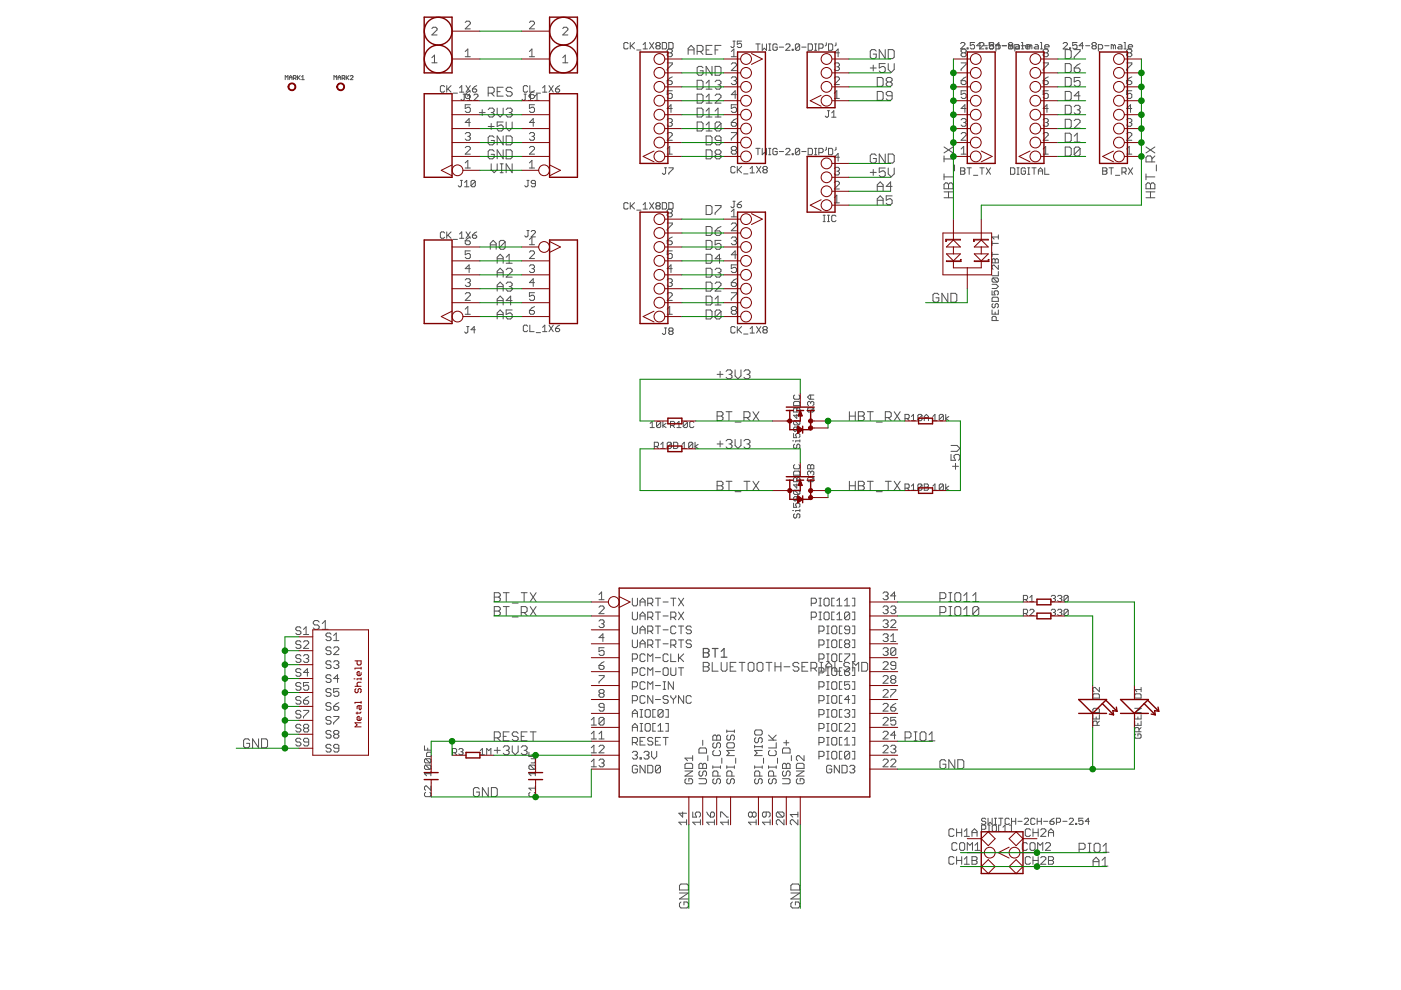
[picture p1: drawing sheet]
<svg xmlns="http://www.w3.org/2000/svg" width="297mm" height="210mm" viewBox="0 0 297 210" stroke-linecap="round" stroke-linejoin="round" font-family="sans-serif">
<g fill="none" stroke="#505050" stroke-width=".21">
<path d="M60.5 16.9v-.9l.2 .3 .3-.3v.9M61.3 16.9v-.6l.3-.3 .3 .3v.6M61.3 16.5h.6M62.2 16.6l.6-.1-.2-.5h-.4v.9M62.5 16.6l.3 .3M63.1 16v.9M63.2 16.5l.4 .4M63.6 16l-.5 .6M63.9 16.3l.3-.3v.9M63.9 16.9h.6M70.8 16.9v-.9l.3 .3 .3-.3v.9M71.7 16.5h.5"/>
<path d="M71.7 16.9v-.6l.2-.3 .3 .3v.6M72.5 16.6l.6-.1-.1-.5h-.5v.9M72.8 16.6l.3 .3M73.4 16v.9M73.6 16.5l.4 .4M74 16l-.6 .6M74.3 16.2l.1-.2 .4 .2-.5 .7h.5M91.6 13.3h1.1M91.6 6.1l.2-.3h.6l.3 .3v.2l-1.1 1.1h1.1M91.6 12.2l.5-.5v1.6M94.3 18.4l-.3-.2h-.4l-.2 .2v.9l.2 .2h.4l.3-.2M94.7 18.2v1.3"/>
<path d="M95 18.9l.6 .6M95.6 18.2l-.9 .9M96.1 19.7h.9M97.4 18.6l.5-.4v1.3M97.4 19.5h.9M98.2 20h.4M98.4 20v1.1l-.2 .2-.5-.2M98.6 12h1.1M98.6 10.9l.6-.5v1.6M98.6 4.8l.3-.3h.6l.2 .3v.2l-1.1 1.1h1.1M98.8 18.2l.9 1.3M99.7 18.2l-.9 1.3"/>
<path d="M99.7 19.2l-1.1 .9M100.2 18.9h.6l.3 .2v.2l-.3 .2h-.4l-.2-.2zM101.1 18.2l-.9 .7M103.5 19.7h1l.3-.3v-.6l-.3-.3h-1v1.9M104.1 19.7l.7 .7M105.4 19.4h.6M106.7 18.5h-1.3v1.9h1.3M108.6 18.8l-.3-.3h-.7l-.3 .3v.3l.3 .3h.7l.3 .3v.4l-.3 .3h-.7l-.3-.3M111.1 20h.5M111.4 20v1.1l-.3 .2-.4-.2M111.9 18.4l-.2-.2h-.5l-.2 .2v.9l.2 .2h.5l.2-.2M112.2 10.9l.6-.5v1.6"/>
<path d="M112.2 4.8l.3-.3h.6l.2 .3v.2l-1.1 1.1h1.1M112.2 12h1.1M112.3 18.2v1.3h.9M113.3 19.2l-.5 .3-.6 .6M113.7 19.7h.9M115 18.6l.5-.4v1.3M115 19.5h1M116.4 18.2l.9 1.3M117.3 18.2l-.9 1.3M117.8 18.9h.6l.3 .4-.3 .2h-.4l-.2-.2zM118.7 18.2l-.9 .7M119.3 12.2l.5-.5v1.6"/>
<path d="M119.3 13.3h1.1M119.3 6.1l.3-.3h.5l.3 .3v.2l-1.1 1.1h1.1M133.2 9.2l-.3-.2h-.4l-.2 .2v1l.2 .2h.4l.3-.2M133.6 9v1.4M133.9 9.7l.6 .7M134.5 9l-.9 .9M135 10.6h.9M136.4 10.4h.9M136.4 9.5l.4-.5v1.4M137.7 9l.9 1.4M138.6 9l-.9 1.4M139.3 9.7l-.2-.2 .2-.5h.4l.3 .2-.3 .5"/>
<path d="M139.3 9.7l-.2 .2v.3l.2 .2h.4l.3-.2-.3-.5M139.3 9.7h.4M140.4 9h.7l.2 .2v1l-.2 .2h-.7zM141.5 13.3h1v.3l-1 1.1v.3M141.5 17.1h.8l.2 .3v.3l-.2 .2h-.6l-.2-.2zM141.7 11.2l-.2 .3v.2l.2 .3h.6l.2-.3v-.2l-.2-.3M141.7 11.2h.6M141.8 10.4v-1.4h.7l.2 .2v1l-.2 .2h-.8l-.2 .3v.2l.2 .3M142.3 10.4l.2 .3v.2l-.2 .3M142.5 19.2h-1v.9l.5-.3h.3l.2 .3v.5l-.2 .3h-.6l-.2-.3M142.5 16.3l-.5 .3-.5 .5M145.9 10.6h1.3"/>
<path d="M145.9 11.5v-1.2l.6-.7 .7 .7v1.2M147.8 20h.9l.4 .3v1.2l-.4 .4h-.9zM147.8 10.9h.9l.4-.3v-.7l-.4-.3h-.9v1.9M147.8 17h.9l.4 .3v1.3l-.4 .3h-.9zM148.4 10.9l.7 .6M149.1 14.4l-.4-.3h-.6l-.3 .3v1.2l.3 .4h.6l.4-.4v-.6h-.7M149.7 10.6h.6M149.7 17.7l.6-.7v1.9M149.7 18.9h1.3M151 9.6h-1.3v1.9h1.3M151 14.1v1.9l-1.3-1.9v1.9M151.6 10.6h.6"/>
<path d="M151.6 14.1h.9l.4 .3v1.2l-.4 .4h-.9zM151.6 17.3l.3-.3h.6l.4 .3v.4l-.4 .3M152.2 18h.3M152.5 18l.4 .3v.3l-.4 .3h-.6l-.3-.3M152.9 9.6h-1.3v1.9M155 13.6l.3-.3h.6l.2 .3v.3l-1.1 1.1h1.1M155 10.9l.6-.5v1.6M155 16.6l.3-.3h.6l.2 .3v.2l-.2 .3M155 12h1.1M155.4 8.7h.5M155.6 17.1h.3M155.6 8.7v1.2l-.2 .2-.4-.2"/>
<path d="M155.9 17.1l.2 .3v.3l-.2 .2h-.6l-.3-.2M157.2 8.7h-.9v.7l.5-.2 .4 .2v.5l-.2 .2h-.5l-.2-.2M160.3 9.3h.9M160.7 9.3v1.4M161.6 9.3v1.4l.5-.5 .4 .5v-1.4M163 9.3h.4M163 10.7h.4M163.2 9.3v1.4M164.8 9.5l-.3-.2h-.4l-.2 .2v1l.2 .2h.4l.3-.2v-.5h-.5M165.2 10h.9M166.6 9.5l.2-.2h.5l.2 .2v.3l-.9 .9h.9M168 10.5h.2v.2h-.2z"/>
<path d="M169.5 9.5l-.2-.2h-.5l-.2 .2v1M169.5 9.5v1l-.2 .2h-.5l-.2-.2M169.5 9.5l-.9 1M170 10h.9M171.3 9.3h.7l.3 .2v1l-.3 .2h-.7zM172.7 9.3h.5M172.7 10.7h.5M172.9 9.3v1.4M173.6 10.2h.7l.2-.2v-.5l-.2-.2h-.7v1.4M175.2 9.1v.4l-.2 .3M175.7 9.3h.6l.3 .2v1l-.3 .2h-.6zM176.9 13.6l.2-.3h.6l.3 .3v.3l-.3 .3"/>
<path d="M176.9 16.6l.2-.3h.6l.3 .3v.2l-1.1 1.1h1.1M176.9 19.8l.5-.6v1.7M177.2 9.1v.4l-.2 .3M177.4 14.2h.3M177.7 14.2l.3 .2v.3l-.3 .3h-.6l-.2-.3M178 11.2h-1.1l.8-.8v1.6M184.5 14.4h1.3M185.1 13.8v1.2M185.8 10.8l-.3-.3h-.7l-.3 .3v1.3l.3 .3h.7l.3-.3v-.6h-.7M186 16.4h.9l.3 .3v1.3l-.3 .3h-.9zM186 19.4h.9l.3 .3v1.3l-.3 .3h-.9zM187.7 13.5h-1.3v.9l.6-.3h.4l.3 .3v.6l-.3 .4h-.7l-.3-.4"/>
<path d="M187.7 10.5v1.9l-1.3-1.9v1.9M188.2 17.4l-.3 .3v.3l.3 .3h.6l.3-.3v-.3l-.3-.3M188.2 17.4l-.3-.3v-.4l.3-.3h.6l.3 .3v.4l-.3 .3M188.2 17.4h.6M188.3 10.5h1l.3 .3v1.3l-.3 .3h-1zM188.3 13.5v1.2l.7 .7 .6-.7v-1.2M203.7 9.2l.2-.2h.5l.2 .2v.3l-.9 .9h.9l.3 .3v.2l-.3 .3M203.8 13.3h1.1v.3l-1.1 1.1v.3M203.8 17.1h.8l.3 .3v.3l-.3 .2h-.6l-.2-.2zM204 11.2l-.2 .3v.2l.2 .3h.6l.3-.3v-.2l-.3-.3M204 11.2h.6M204 10.4l-.2 .3v.2l.2 .3"/>
<path d="M204.9 19.2h-1.1v.9l.5-.3h.3l.3 .3v.5l-.3 .3h-.6l-.2-.3M204.9 16.3l-1.1 .8M205 10.2h.3v.2h-.3zM206.6 9h-.9v.7l.5-.2 .4 .2v.5l-.2 .2h-.5l-.2-.2M207.7 9.2l.2-.2h.5l.2 .2v.3l-.9 .9h.9M208 9.7h-.9l.7-.7v1.4M208.4 9.7h.9M209 10.2h.3v.2h-.3zM210 9.7h.5M210 9l-.2 .2 .2 .5M210 9.7l-.2 .2v.3l.2 .2M210.5 9.7l.2 .2v.3l-.2 .2h-.5l-.3-.2"/>
<path d="M210.5 9l.2 .2-.2 .5M210.6 9h-.9v.7l.5-.2 .4 .2v.5l-.2 .2M211.2 10.4h.6l.2-.2v-.5l-.2-.2h-.6v1.3M212 9.7h-.9l.7-.7v1.4M212.4 9.7h1M214 9.7l-.2-.2 .2-.5h.5l.2 .2-.2 .5M214 9.7l-.2 .2v.3l.2 .2h.5l.2-.2-.2-.5M214 9.7h.5M214.3 9.7l-.2-.2h-.2v.9M214.3 9.7v.7M214.3 9.7l.2-.2 .3 .2v.7M215.2 10.4h.9v-.7l-.2-.2h-.7v1.3"/>
<path d="M215.8 9.5l.3 .2v.5l-.3 .2M216.1 9.9h-.6l-.3 .3 .3 .2M216.5 9.7h.9M216.6 9h.2v1.4M216.6 10.4h.4M217.5 9.9h.9l-.2-.4h-.5l-.2 .2v.5l.2 .2h.5M217.9 9.5v.9M218.1 9.5l.2 .2M218.3 9.7v.7M218.3 9.7l.3-.2 .2 .2v.7M219.5 9.5h.4l.3 .2v.7h-.7l-.3-.2 .3-.3h.7M220.6 9h.2v1.4"/>
<path d="M220.6 10.4h.4M221.2 13.3h1v.3l-1 1.1v.3M221.2 17.1h.8l.2 .3v.3l-.2 .2h-.6l-.2-.2zM221.4 11.2l-.2 .3v.2l.2 .3h.6l.2-.3v-.2l-.2-.3M221.4 11.2h.6M221.5 9.9h.9v-.2l-.2-.2h-.5l-.2 .2v.5l.2 .2M222 10.4l.2 .3v.2l-.2 .3M222.2 10.4h-.8l-.2 .3v.2l.2 .3M222.2 19.2h-1v.9l.5-.3h.3l.2 .3v.5l-.2 .3h-.6l-.2-.3M222.2 16.3l-.5 .3-.5 .5M225.4 9.2l.2-.2h.5l.2 .2v.3l-.9 .9h.9M225.8 10.5h1l.3 .3v1.3l-.3 .3h-1z"/>
<path d="M225.8 19.4h1l.3 .3v1.3l-.3 .3h-1zM225.8 16.4h1l.3 .3v1.3l-.3 .3h-1zM225.8 13.5h1l.3 .3v1.2l-.3 .4h-1zM226.8 10.2h.2v.2h-.2zM227.8 10.5h1.2v.3l-1.2 1.3v.3M227.8 14.4h.9l.3 .3v.3l-.3 .4h-.6l-.3-.4zM228.3 9h-.9v.7l.5-.2 .4 .2v.5l-.2 .2h-.4l-.3-.2M229 16.4h-1.2v1l.6-.3h.3l.3 .3v.6l-.3 .3h-.6l-.3-.3M229 13.5l-.6 .3-.6 .6M229.7 9.7h-.9l.7-.7v1.4M230.2 9.7h.9M231.8 9.7l-.3-.2 .3-.5h.4l.2 .2-.2 .5"/>
<path d="M231.8 9.7l-.3 .2v.3l.3 .2h.4l.2-.2-.2-.5M231.8 9.7h.4M232.9 10.4h.7l.2-.2v-.5l-.2-.2h-.7v1.3M234.2 9.7h.9M236.1 9.7l-.5-.2v.9M236.1 9.7v.7M236.1 9.7l.2-.2 .2 .2v.7M237.2 9.5h.4l.3 .2v.7h-.7l-.2-.2 .2-.3h.7M238.3 9h.2v1.4M238.3 10.4h.5M238.9 13.3h1.1v.3l-1.1 1.1v.3M238.9 17.1h.8l.3 .3v.3l-.3 .2h-.5l-.3-.2z"/>
<path d="M239.2 11.2l-.3 .3v.2l.3 .3h.5l.3-.3v-.2l-.3-.3M239.2 11.2h.5M239.2 9.9h.9v-.2l-.2-.2h-.5l-.2 .2v.5l.2 .2M239.7 10.4l.3 .3v.2l-.3 .3M239.9 10.4h-.7l-.3 .3v.2l.3 .3M240 19.2h-1.1v.9l.5-.3h.3l.3 .3v.5l-.3 .3h-.5l-.3-.3M240 16.3l-.6 .3-.5 .5M97.6 38.2h.4M97.8 38.2v1.2l-.2 .2h-.2l-.2-.2M98.5 39.6h.9M98.5 38.7l.5-.5v1.4M98.6 20.1h.9l.2 .2v.3l-.2 .3h-.6l-.3-.3z"/>
<path d="M98.6 28.4l.3-.3h.6l.2 .3v.2l-.2 .3M98.6 31.3l.3-.2h.6l.2 .2v.3l-1.1 1.1h1.1M98.6 34.5l.6-.5v1.6M98.6 35.6h1.1M99.1 21.3h.9M99.1 20.4l.4-.4v1.3M99.2 28.9h.3M99.5 28.9l.2 .3v.3l-.2 .2h-.6l-.3-.2M99.7 22.2h-1.1v.8l.6-.3h.3l.2 .3v.6l-.2 .2h-.6l-.3-.2M99.7 26h-1.1l.9-.9v1.7M100.5 20.2l.2-.2h.4l.2 .2v.2l-.8 .9h.8M100.8 38.5l-.3-.3h-.4l-.2 .3v.9"/>
<path d="M100.8 38.5v.9l-.3 .2h-.4l-.2-.2M100.8 38.5l-.9 .9M101.6 23.9h1.3M102.2 23.2v1.3M103.5 23.2l.3-.3h.7l.3 .3v.4l-.3 .3M103.5 26.8h1.3M104.1 23.9h.4M104.1 34.7v1.3l.7 .6 .6-.6v-1.3M104.1 26.2v1.3M104.5 23.9l.3 .3v.3l-.3 .3h-.7l-.3-.3M104.8 32.1l-.3-.3h-.7l-.3 .3v1.3l.3 .3h.7l.3-.3v-.7h-.7M104.8 29.1l-.3-.3h-.7l-.3 .3v1.3l.3 .3h.7l.3-.3v-.6h-.7"/>
<path d="M105.4 22.9v1.3l.6 .6 .7-.6v-1.3M106 36.6h.7M106 34.7h.7M106.4 34.7v1.9M106.7 25.9h-1.3v.9l.6-.3h.4l.3 .3v.7l-.3 .3h-.7l-.3-.3M106.7 28.8v1.9l-1.3-1.9v1.9M106.7 31.8v1.9l-1.3-1.9v1.9M107.3 31.8h1l.3 .3v1.3l-.3 .3h-1zM107.3 28.8h1l.3 .3v1.3l-.3 .3h-1zM107.3 25.9v1.2l.6 .7 .7-.7v-1.2M107.3 23.2l.3-.3h.7l.3 .3v.4l-.3 .3M107.9 23.9h.4"/>
<path d="M108.3 23.9l.3 .3v.3l-.3 .3h-.7l-.3-.3M108.6 34.7v1.9l-1.3-1.9v1.9M111.7 38.2h.5M112 38.2v1.2l-.3 .2-.4-.2M112 21.3h.9M112 20.4l.5-.4v1.3M112.2 20.1h.9l.2 .2v.3l-.2 .3h-.6l-.3-.3zM112.2 34.5l.6-.5v1.6M112.2 28.4l.3-.3h.6l.2 .3v.2l-.2 .3M112.2 31.3l.3-.2h.6l.2 .2v.3l-1.1 1.1h1.1M112.2 35.6h1.1M112.8 28.9h.3"/>
<path d="M113.1 28.9l.2 .3v.3l-.2 .2h-.6l-.3-.2M113.3 22.2h-1.1v.8l.6-.3h.3l.2 .3v.6l-.2 .2h-.6l-.3-.2M113.3 26h-1.1l.9-.9v1.7M113.4 21.3h.9M113.4 20.4l.5-.4v1.3M113.5 38.9h-.7l-.2-.2 .2-.5h.5l.2 .3v.9l-.2 .2h-.5l-.2-.2M140.9 35.6h.4M141.1 35.6v1.1l-.2 .3-.5-.3M141.5 28.4l.2-.3h.6l.2 .3v.2l-1 1.1h1M141.5 32.7h1M141.5 25.4l.2-.3h.6l.2 .3v.3l-.2 .3M141.5 31.6l.5-.5v1.6"/>
<path d="M141.8 35.6h.9v.2l-.9 .9v.3M142 26h.3M142.3 26l.2 .2v.3l-.2 .3h-.6l-.2-.3M142.5 23h-1l.8-.8v1.6M147.8 22.9h.9l.4 .3v1.3l-.4 .3h-.9zM147.8 25.9h.9l.4 .3v1.3l-.4 .3h-.9zM149.7 20.6l.6-.6v1.9M149.7 23.6l.6-.7v1.9M149.7 26.5l.6-.6v1.9M149.7 28.8h.9l.4 .3v1.3l-.4 .3h-.9zM149.7 31.8h.9l.4 .3v1.3l-.4 .3h-.9zM149.7 21.9h1.3"/>
<path d="M149.7 24.8h1.3M149.7 27.8h1.3M151.6 23.6l.6-.7v1.9M151.6 20.3l.3-.3h.6l.4 .3v.3l-1.3 1.3h1.3M151.6 24.8h1.3M151.9 32.7h.6M151.9 32.7l-.3-.3v-.3l.3-.3h.6l.4 .3v.3l-.4 .3M151.9 32.7l-.3 .3v.4l.3 .3h.6l.4-.3v-.4l-.4-.3M152.9 29.8h-1l-.3-.3v-.4l.3-.3h.6l.4 .3v1.3l-.4 .3h-.6l-.3-.3M152.9 26.2l-.4-.3h-.6l-.3 .3v1.3M152.9 26.2v1.3l-.4 .3h-.6l-.3-.3M152.9 26.2l-1.3 1.3"/>
<path d="M155 26h.9l.2 .2v.3l-.2 .3h-.6l-.3-.3zM155 28.1h1.1v.3l-1.1 1.1v.2M155.3 31.9l-.3-.3v-.3l.3-.2h.6l.2 .2v.3l-.2 .3M155.3 31.9l-.3 .2v.3l.3 .3h.6l.2-.3v-.3l-.2-.2M155.3 31.9h.6M155.9 35.5l-.3-.2h-.4l-.2 .2v.9l.2 .3h.4l.3-.3M156.1 22.2h-1.1v.8l.6-.3h.3l.2 .3v.6l-.2 .2h-.6l-.3-.2M156.1 20.1h-1.1l.9-.9v1.7M156.1 25.1l-.5 .3-.6 .6M156.3 35.3v1.4M156.5 36l.7 .7M157.2 35.3l-.9 .9"/>
<path d="M157.7 36.9h.9M159 36.7h.9M159 35.8l.5-.5v1.4M160.3 31.5h.9M160.4 35.3l.9 1.4M160.7 31.5v1.3M161.3 35.3l-.9 1.4M161.6 31.5v1.3l.5-.4 .4 .4v-1.3M162 36l-.2-.2 .2-.5h.4l.3 .2v.3l-.3 .2M162 36l-.2 .2 .2 .5h.4l.3-.3-.3-.4M162 36h.4M163 31.5h.4"/>
<path d="M163 32.8h.4M163.2 31.5v1.3M164.8 31.7l-.3-.2h-.4l-.2 .2v.9l.2 .2h.4l.3-.2v-.5h-.5M165.2 32.1h.9M166.6 31.7l.2-.2h.5l.2 .2v.2l-.9 .9h.9M168 32.6h.2v.2h-.2zM169.5 31.7l-.2-.2h-.5l-.2 .2v.9M169.5 31.7v.9l-.2 .2h-.5l-.2-.2M169.5 31.7l-.9 .9M170 32.1h.9M171.3 31.5h.7l.3 .2v.9l-.3 .2h-.7zM172.7 31.5h.5"/>
<path d="M172.7 32.8h.5M172.9 31.5v1.3M173.6 32.4h.7l.2-.3v-.4l-.2-.2h-.7v1.3M175.2 31.2v.5l-.2 .2M175.4 23.5h.5M175.7 23.5v1.1l-.3 .2-.4-.2M175.7 31.5h.6l.3 .2v.9l-.3 .2h-.6zM176.3 24.8h.9M176.3 23.9l.5-.4v1.3M176.9 38.7l.2-.3h.6l.3 .3v.3l-1.1 1.1h1.1M176.9 20.9h1.1M176.9 35.8l.2-.3h.6l.3 .3v.2l-.3 .3"/>
<path d="M177.2 31.2v.5l-.2 .2M177.4 36.3h.3M177.7 36.3l.3 .3v.2l-.3 .3h-.6l-.2-.3M178 33.3h-1.1l.8-.8v1.7M184.5 36.6h1.3M185.1 35.9v1.3M185.8 33l-.3-.3h-.7l-.3 .3v1.2l.3 .4h.7l.3-.4v-.6h-.7M186 39.5h1.2M187.7 35.6h-1.3v1l.6-.4h.4l.3 .4v.6l-.3 .3h-.7l-.3-.3M187.7 32.7v1.9l-1.3-1.9v1.9M188.3 35.6v1.3l.7 .6 .6-.6v-1.3M188.3 32.7h1l.3 .3v1.2l-.3 .4h-1z"/>
<path d="M189.1 39.5h-1.2l.9-.9v1.9M189.1 20.3h-.9l-.3-.3v-.3l.3-.3h.6l.3 .3v1.3l-.3 .3h-.6l-.3-.3M200.2 39.1l.3-.3h.3l.3 .3 .3-.3h.3l.4 .3v.9h-1.9zM200.2 37.5h1.9M200.2 33.1v1.2M200.2 36.9v1.2M200.2 33.7h1.9M200.2 31.2l1.9 1.2M201.1 39.1v.9M202.1 31.2l-1.9 1.2M202.4 35v1.2M203.7 35.6h.7l.2 .2-.2 .5 .2 .4-.2 .3h-.7z"/>
<path d="M203.7 36.3h.7M203.8 28.4l.2-.3h.6l.3 .3v.2l-1.1 1.1h1.1M203.8 32.7h1.1M203.8 25.4l.2-.3h.6l.3 .3v.3l-.3 .3M203.8 31.6l.5-.5v1.6M204.3 26h.3M204.6 26l.3 .2v.3l-.3 .3h-.6l-.2-.3M204.9 23h-1.1l.8-.8v1.6M205 35.6h.9M205.5 35.6v1.4M206.4 37.2h.9M207.8 35.6h.9"/>
<path d="M208.2 35.6v1.4M209.1 35.6l.9 1.4M210 35.6l-.9 1.4M214.2 35.6h.7l.3 .2v.9l-.3 .3h-.7zM215.6 37h.5M215.6 35.6h.5M215.8 35.6v1.4M217.4 35.8l-.2-.2h-.5l-.2 .2v.9l.2 .3h.5l.2-.3v-.4h-.4M217.9 37h.4M217.9 35.6h.4M218.1 35.6v1.4M218.8 35.6h.9"/>
<path d="M219.2 35.6v1.4M220.2 37v-1l.4-.4 .4 .4v1M220.2 36.3h.8M221.2 28.4l.2-.3h.6l.2 .3v.2l-1 1.1h1M221.2 32.7h1M221.2 25.4l.2-.3h.6l.2 .3v.3l-.2 .3M221.2 31.6l.5-.5v1.6M221.5 35.6v1.4h.9M221.7 26h.3M222 26l.2 .2v.3l-.2 .3h-.6l-.2-.3M222.2 23h-1l.8-.8v1.6M225.8 31.2h1l.3 .3v1.3l-.3 .3h-1z"/>
<path d="M225.8 22.3h1l.3 .3v1.3l-.3 .3h-1zM225.8 25.3h1l.3 .3v1.3l-.3 .3h-1zM225.8 28.2h1l.3 .4v1.2l-.3 .3h-1zM227.8 22.6l.3-.3h.6l.3 .3v.4l-.3 .3M227.8 25.6l.3-.3h.6l.3 .3v.3l-1.2 1.3h1.2M227.8 30.1h1.2M227.8 28.9l.6-.7v1.9M228.4 23.3h.3M228.7 23.3l.3 .3v.3l-.3 .3h-.6l-.3-.3M229 20.3h-1.2l.9-.9v1.9M229 31.5v1.3l-.3 .3h-.6l-.3-.3M229 31.5l-.3-.3h-.6l-.3 .3v1.3"/>
<path d="M229 31.5l-1.2 1.3M233.8 35.6h.7l.2 .2v.2l-.2 .3 .2 .4-.2 .3h-.7zM233.8 36.3h.7M235.1 35.6h1M235.6 35.6v1.4M236.5 37.2h.9M237.9 36.5h.6l.3-.2v-.5l-.3-.2h-.6v1.4M238.3 36.5l.5 .5M238.9 28.4l.3-.3h.5l.3 .3v.2l-1.1 1.1h1.1M238.9 32.7h1.1M238.9 25.4l.3-.3h.5l.3 .3v.3l-.3 .3M238.9 31.6l.5-.5v1.6"/>
<path d="M239.2 35.6l.9 1.4M239.4 26h.3M239.7 26l.3 .2v.3l-.3 .3h-.5l-.3-.3M240 23h-1.1l.8-.8v1.6M240.1 35.6l-.9 1.4M243 37.5h1.9M243 39.1l.3-.3h.3l.3 .3 .3-.3h.3l.4 .3v.9h-1.9zM243 36.9v1.2M243 31.2l1.9 1.2M243.9 39.1v.9M244.2 34.3v-.9l-.3-.3h-.6l-.3 .3v.9h1.9M244.9 33.1l-.7 .6"/>
<path d="M244.9 31.2l-1.9 1.2M245.2 35v1.2M94.3 49.4l-.3-.2h-.4l-.2 .2v.9l.2 .2h.4l.3-.2M94.7 49.2v1.3M95 49.8l.6 .7M95.6 49.2l-.9 .9M96.1 50.8h.9M97.4 50.5h.9M97.4 49.6l.5-.4v1.3M98.6 51.1h.9l.2 .2v.3l-.2 .3h-.6l-.3-.3zM98.6 59.4l.3-.3h.6l.2 .3v.2l-.2 .3M98.8 49.2l.9 1.3"/>
<path d="M99.2 59.9h.3M99.5 59.9l.2 .3v.3l-.2 .2h-.6l-.3-.2M99.7 49.2l-.9 1.3M99.7 53.2h-1.1v.8l.6-.3h.3l.2 .3v.5l-.2 .3h-.6l-.3-.3M99.7 57h-1.1l.9-.8v1.6M99.7 50.2l-1.1 .9M100.2 49.8h.6l.3 .5-.3 .2h-.4l-.2-.2zM101.1 49.2l-.9 .6M103.9 52.9v-1.3l.7-.6 .6 .6v1.3M103.9 51.9h1.3M105.4 54.9h1.3M105.4 55.8v-1.3l.6-.6 .7 .6v1.3"/>
<path d="M105.4 58.8v-1.3l.6-.6 .7 .6v1.3M105.4 57.8h1.3M107.1 51.3l-.3-.3h-.6l-.3 .3v1.2M107.1 51.3v1.2l-.3 .4h-.6l-.3-.4M107.1 51.3l-1.2 1.2M107.3 57.2l.3-.3h.7l.3 .3v.3l-1.3 1.3h1.3M107.3 54.5l.6-.6v1.9M107.3 55.8h1.3M111.7 48.9h.5M112 48.9v1.1l-.3 .2-.4-.2M112.2 50.8l.6-.6v1.7M112.2 51.9h1.1"/>
<path d="M112.2 53.5l.3-.3h.6l.2 .3v.2l-1.1 1.1h1.1M112.2 56.4l.3-.2h.6l.2 .2v.3l-.2 .3M112.6 49.1l.2-.2h.5l.2 .2v.2l-.9 .9h.9M112.8 57h.3M113.1 57l.2 .2v.3l-.2 .3h-.6l-.3-.3M113.3 59.9h-1.1l.9-.8v1.6M133.2 43.2l-.3-.2h-.4l-.2 .2v.9l.2 .2h.4l.3-.2M133.6 43v1.3M133.9 43.6l.6 .7M134.5 43l-.9 .9M135 44.6h.9M136.4 43.4l.4-.4v1.3"/>
<path d="M136.4 44.3h.9M137.7 43l.9 1.3M138.6 43l-.9 1.3M139.3 43.6l-.2-.2 .2-.4h.4l.3 .2-.3 .4M139.3 43.6l-.2 .3v.2l.2 .2h.4l.3-.2-.3-.5M139.3 43.6h.4M140.4 43h.7l.2 .2v.9l-.2 .2h-.7zM141.5 51.1h.8l.2 .2v.3l-.2 .3h-.6l-.2-.3zM141.5 47.3h1v.3l-1 1v.3M141.5 59.4l.2-.3h.6l.2 .3v.2l-.2 .3M141.7 45.1l-.2 .3v.3l.2 .3h.6l.2-.3v-.3l-.2-.3M141.7 45.1l-.2-.2v-.3l.2-.3h.6l.2 .3v.3l-.2 .2"/>
<path d="M141.7 45.1h.6M141.8 43h.7l.2 .2v.9l-.2 .2h-.7zM142 59.9h.3M142.3 59.9l.2 .3v.3l-.2 .2h-.6l-.2-.2M142.5 50.2l-.5 .3-.5 .6M142.5 53.2h-1v.8l.5-.3h.3l.2 .3v.5l-.2 .3h-.6l-.2-.3M142.5 57h-1l.8-.8v1.6M149.7 56.9h.9l.4 .3v1.2l-.4 .4h-.9zM149.7 51h.9l.4 .3v1.2l-.4 .4h-.9zM149.7 59.8h.9l.4 .3v1.3l-.4 .3h-.9zM149.7 53.9h.9l.4 .3v1.3l-.4 .3h-.9zM149.7 43.6h.9l.4 .3v1.3l-.4 .3h-.9z"/>
<path d="M149.7 48h.9l.4 .3v1.3l-.4 .3h-.9zM151.6 43.6h1.3v.3l-1.3 1.3v.3M151.6 49h.9l.4 .3v.3l-.4 .3h-.6l-.3-.3zM151.6 57.2l.3-.3h.6l.4 .3v.3l-.4 .3M152.2 57.8h.3M152.5 57.8l.4 .3v.3l-.4 .4h-.6l-.3-.4M152.9 54.9h-1.3l.9-1v1.9M152.9 51h-1.3v.9l.9-.3 .4 .3v.6l-.4 .4h-.6l-.3-.4M152.9 48l-.7 .3-.6 .7M155 50.5l.3-.3h.6l.2 .3v.3l-.2 .3M155 59.9h.9l.2 .3v.3l-.2 .2h-.6l-.3-.2zM155 44.9l.6-.6v1.7"/>
<path d="M155 47.6l.3-.3h.6l.2 .3v.2l-1.1 1.1h1.1M155 46h1.1M155.4 42.7h.5M155.6 51.1h.3M155.6 42.7v1.1l-.2 .2-.4-.2M155.9 51.1l.2 .2v.3l-.2 .3h-.6l-.3-.3M156.1 56.2h-1.1v.8l.6-.3h.3l.2 .3v.5l-.2 .3h-.6l-.3-.3M156.1 54h-1.1l.9-.8v1.6M156.1 59.1l-.5 .3-.6 .5M156.3 43.3h.7l.2 .5-.2 .2h-.5l-.2-.2zM157.2 42.7l-.9 .6M174.5 47h.5"/>
<path d="M174.5 45.6h.5M174.8 45.6v1.4M175.4 47h.5M175.4 45.6h.5M175.7 45.6v1.4M176.9 43h1.1M176.9 41.9l.5-.5v1.6M177.2 45.8l-.2-.2h-.4l-.3 .2v1l.3 .2h.4l.2-.2M186 40.5v-1.3l.6-.6 .6 .6v1.3M186 43.4v-1.3l.6-.6 .6 .6v1.3M186 42.5h1.2M189.1 41.5h-1.2v1l.6-.4h.3l.3 .4v.6l-.3 .3h-.6l-.3-.3"/>
<path d="M200.2 41.9h1.9M200.2 40.7h1.9M201.1 40.7v1.2M210.3 51.2v.8M210.3 53.5v.9M210.3 55.1l.2-.2 .5 .2 .4-.2 .3 .2v.6h-1.4zM210.3 53.9h1.4M210.3 51.6h1.4M210.5 58.9l-.2 .3v.4l.2 .2h.9M210.5 58.9h.9l.3 .3v.4l-.3 .2M210.5 58.9l.9 .9M211 55.1v.6"/>
<path d="M211.7 50.2h-1.4l.5 .5M211.7 56.2v.9l-.9-.9-.5 .2v.5l.2 .2M211.7 49.8v.9M211.7 57.6v.9h-1.4M243 41.9h1.9M243 40.7h1.9M243.9 40.7v1.2M98.6 66.6h1.1M98.6 62.3l.3-.2h.6l.2 .2v.3l-1.1 1.1h1.1M98.6 65.6l.6-.6v1.6M99 69.2h.4M99.2 69.2v1.2l-.2 .2h-.3l-.2-.2"/>
<path d="M100.8 69.9h-.9l.6-.7v1.4M105.4 63.7h1.3M105.4 60.8h1.3M105.4 67.6v-1.2l.6-.7 .7 .7v1.2M105.4 61.7v-1.2l.6-.7 .7 .7v1.2M105.4 64.7v-1.3l.6-.6 .7 .6v1.3M105.4 66.7h1.3M107.3 60.1l.3-.3h.7l.3 .3v.4l-.3 .3M107.9 60.8h.4M108.3 60.8l.3 .3v.3l-.3 .3h-.7l-.3-.3M108.6 63.7h-1.3l1-.9v1.9M108.6 65.7h-1.3v1l.6-.3h.4l.3 .3v.6l-.3 .3h-.7l-.3-.3"/>
<path d="M111.9 69.2l-.2-.3h-.5l-.2 .3v.9l.2 .2h.5l.2-.2M112.2 65.8h.9l.2 .3v.3l-.2 .2h-.6l-.3-.2zM112.3 68.9v1.4h.9M113.3 62.1h-1.1v.8l.6-.3h.3l.2 .3v.5l-.2 .3h-.6l-.3-.3M113.3 65l-.5 .3-.6 .5M113.7 70.5h.9M115 70.3h1M115 69.4l.5-.5v1.4M116.4 68.9l.9 1.4M117.3 68.9l-.9 1.4M117.8 69.6h.6l.3 .5-.3 .2h-.4l-.2-.2zM118.7 68.9l-.9 .7"/>
<path d="M140.9 69.5h.4M141.1 69.5v1.2l-.2 .2-.5-.2M141.5 66.6h1M141.5 62.3l.2-.2h.6l.2 .2v.3l-1 1.1h1M141.5 65.6l.5-.6v1.6M142 70.2l-.2-.2 .2-.5h.5l.2 .3v.2l-.2 .2M142 70.2l-.2 .2 .2 .5h.5l.2-.2-.2-.5M142 70.2h.5M149.7 62.8h.9l.4 .3v1.2l-.4 .4h-.9zM149.7 65.7h.9l.4 .3v1.3l-.4 .3h-.9zM151.6 60.1l.3-.3h.6l.4 .3v.4l-1.3 1.2h1.3M151.6 63.4l.6-.6v1.9"/>
<path d="M151.6 64.7h1.3M152 79.4h1.3M152.7 78.7v1.3M152.9 66v1.3l-.4 .3h-.6l-.3-.3M152.9 66l-.4-.3h-.6l-.3 .3v1.3M152.9 66l-1.3 1.3M153.9 78.7l.4-.3h.6l.3 .3v.4l-.3 .3M154.6 79.4h.3M154.9 79.4l.3 .3v.3l-.3 .3h-.6l-.4-.3M155 62.1h1.1v.2l-1.1 1.1v.3M155.3 65.8l-.3 .3v.3l.3 .2h.6l.2-.2v-.3l-.2-.3M155.3 65.8h.6"/>
<path d="M155.3 65.8l-.3-.2v-.3l.3-.3h.6l.2 .3v.3l-.2 .2M155.9 78.4v1.3l.6 .6 .6-.6v-1.3M155.9 69.5l-.3-.3h-.4l-.2 .3v.9l.2 .2h.4l.3-.2M156.3 69.2v1.4M156.5 69.9l.7 .7M157.2 69.2l-.9 .9M157.7 70.8h.9M157.7 78.7l.4-.3h.6l.3 .3v.4l-.3 .3M158.4 79.4h.3M158.7 79.4l.3 .3v.3l-.3 .3h-.6l-.4-.3M159 69.7l.5-.5v1.4M159 70.6h.9"/>
<path d="M160.4 69.2l.9 1.4M161.3 69.2l-.9 1.4M162 69.9l-.2-.2 .2-.5h.4l.3 .3v.2l-.3 .2M162 69.9l-.2 .2 .2 .5h.4l.3-.2-.3-.5M162 69.9h.4M199.1 62.5l-.4-.3h-.6l-.3 .3v1.3l.3 .3h.6l.4-.3v-.7h-.7M201 62.2v1.9l-1.3-1.9v1.9M201.6 62.2h.9l.4 .3v1.3l-.4 .3h-.9zM210.3 61.7v.8h.7l-.2-.6 .2-.2h.4l.3 .2v.4l-.3 .2M210.3 65.7v.9h1.4v-.9M210.3 60.3h.9l.5 .4-.5 .5h-.9M210.5 63h.9l.3 .2v.7h-1.4v-.7z"/>
<path d="M210.5 64.4l-.2 .2v.4l.2 .3h.3l.2-.3v-.4l.2-.2 .5 .2v.4l-.3 .3M211 66.2v.4M211.2 68v-.7l-.2-.2h-.5l-.2 .2v.7h1.4M137.8 89.8l.5-.5v1.4M137.8 90.7h.9M138.7 94.7h.7l.2-.3v-.4l-.2-.2h-.7v1.3M139.2 94.7l.4 .4M140.1 89.6v.8l-.2 .3h-.5l-.2-.3M140.1 89.6l-.2-.3h-.5l-.2 .3v.8M140.1 89.6l-.9 .8M140.1 94.2l.4-.4v1.3M140.1 95.1h.9"/>
<path d="M140.5 89.3v1.4M141.2 89.8l-.7 .4 .7 .5M142.2 90.2h.6l.2-.2v-.4l-.2-.3h-.6v1.4M142.3 94v.9l-.2 .2h-.4l-.2-.2M142.3 94l-.2-.2h-.4l-.2 .2v.9M142.3 94l-.8 .9M142.6 90.2l.4 .5M142.8 93.8h.7l.2 .2v.9l-.2 .2h-.7zM143.5 90.7h.9M143.5 89.8l.5-.5v1.4M144.6 94.2l.5-.4v1.3M144.6 95.1h.9"/>
<path d="M145.8 89.6v.8l-.3 .3h-.4l-.2-.3M145.8 89.6l-.3-.3h-.4l-.2 .3v.8M145.8 89.6l-.9 .8M146.9 94v.9l-.2 .2h-.5l-.2-.2M146.9 94l-.2-.2h-.5l-.2 .2v.9M146.9 94l-.9 .9M147.1 89.6l-.2-.3h-.4l-.3 .3v.8l.3 .3h.4l.2-.3M147.4 93.8v1.3M148 94.2l-.6 .5 .6 .4M152 87.3h1l.3 .3v.3l-.3 .3 .3 .3v.4l-.3 .3h-1zM152 88.2h1M152 94.1h1.3"/>
<path d="M152.7 93.5v1.3M153.9 93.5l.4-.3h.6l.3 .3v.3l-.3 .3M153.9 87.3h1.3M154.6 87.3v1.9M154.6 94.1h.3M154.9 94.1l.3 .3v.4l-.3 .3h-.6l-.4-.3M155.9 89.5h1.2M155.9 93.2v1.2l.6 .7 .6-.7v-1.2M157.7 88.5h1l.3-.3v-.6l-.3-.3h-1v1.9M157.7 93.5l.4-.3h.6l.3 .3v.3l-.3 .3M158.4 88.5l.6 .7M158.4 94.1h.3"/>
<path d="M158.7 94.1l.3 .3v.4l-.3 .3h-.6l-.4-.3M159.6 87.3l1.3 1.9M160.9 87.3l-1.3 1.9M168 93.5h.3M168.3 86.7l.2-.2 .4 .2 .2-.2h.3l.2 .2v.7h-1.3zM168.3 91.9v.9h.6l-.2-.4 .2-.5h.5l.2 .2v.5l-.2 .2M168.5 83.8l-.2 .2v.4l.2 .2h.9l.2-.2v-.4l-.2-.2M168.5 85.1h.9l.2 .2v.7h-1.3v-.7zM168.5 89.2h.9l.2 .2v.5l-.2 .2M168.5 94.2l-.2 .2v.4l.4 .3 .2-.3v-.4l.2-.2h.3l.2 .2v.4l-.2 .3M168.5 98.5l-.2 .2v.5l.2 .2h.9l.2-.2v-.5l-.2-.2M168.5 89.2l-.2 .2v.5l.2 .2h.9"/>
<path d="M168.5 89.2l.9 .9M168.9 90.6v.6l-.2 .2-.4-.2v-.4l.2-.2h.9l.2 .2v.4l-.2 .2M168.9 86.7v.7M168.9 87.8v.9l-.6-.6h1.3M169.6 93.3v.4M169.6 93.5h-.9v.2M171.4 86.5h.9l.3 .2v.4l-.3 .3h-.9l-.2-.3v-.4zM171.4 98.5h.3l.2 .2 .4-.2 .3 .2v.7h-1.4v-.7zM171.9 85.3l-.2-.2h-.3l-.2 .2v.5l.2 .2M171.9 85.3l.2-.2 .5 .2v.5l-.3 .2M171.9 83.8v.8M171.9 85.3v.3"/>
<path d="M171.9 98.7v.7M172.6 86.5l-.5 .4M172.6 83.8h-.9l-.5 .4 .5 .4h.9M180.1 88.2h1.2M180.1 87.3v1.9M181.3 87.3v1.9M182 87.3h.9l.3 .3v.3l-.3 .3 .3 .3v.4l-.3 .3h-.9zM182 88.2h.9M183.9 87.3h1.2M184.5 87.3v1.9M185.8 89.5h1.2M187.7 88.5h.9l.4-.3v-.6l-.4-.3h-.9v1.9"/>
<path d="M188.3 88.5l.7 .7M189.6 87.3l1.3 1.9M190.9 87.3l-1.3 1.9M191.9 88.8h.7l.2-.3v-.4l-.2-.2h-.7v1.3M192.3 88.8l.5 .4M193.2 89.2h.9M193.2 88.3l.5-.4v1.3M195.5 88.1v.9l-.2 .2h-.5l-.2-.2M195.5 88.1l-.2-.2h-.5l-.2 .2v.9M195.5 88.1l-.9 .9M196 89.2v-.9l.4-.4 .4 .4v.9M196 88.5h.8"/>
<path d="M197.8 89.2h.9M197.8 88.3l.4-.4v1.3M200 88.1v.9l-.2 .2h-.4l-.3-.2M200 88.1l-.2-.2h-.4l-.3 .2v.9M200 88.1l-.9 .9M200.5 87.9v1.3M201.2 88.3l-.7 .5 .7 .4M201.6 96.4v1.2h1l-.3-.6v-.4l.3-.2h.6l.3 .2v.7l-.3 .3M201.6 94.4h1.3l.6 .7-.6 .6h-1.3M202 98.9h1.2M202.6 98.2v1.3M152 102h1l.3 .4v.3l-.3 .3 .3 .3v.3l-.3 .3h-1z"/>
<path d="M152 103h1M153.9 102h1.3M154.6 102v1.9M155.9 104.2h1.2M157.7 102h1.3M158.4 102v1.9M159.6 102l1.3 1.9M160.9 102l-1.3 1.9M168 108.2h.3M168.3 100.1l.2-.2h.9l.2 .2v.7h-1.3zM168.3 101.5l.2-.3 .4 .3 .5-.3 .2 .3v.6h-1.3zM168.3 106.7v.9h.6l-.2-.5v-.2l.2-.2h.5l.2 .2v.4l-.2 .3"/>
<path d="M168.5 103.9h.9l.2 .3v.4l-.2 .2M168.5 108.9l-.2 .3v.4l.2 .2 .4-.2v-.4l.2-.3 .5 .3v.4l-.2 .2M168.5 103.9l-.2 .3v.4l.2 .2h.9M168.5 103.9l.9 .9M168.9 105.3v.7l-.2 .2-.4-.2v-.5l.2-.2h.9l.2 .2v.5l-.2 .2M168.9 101.5v.6M168.9 102.6v.9l-.6-.7h1.3M169.6 108v.5M169.6 108.2h-.9v.3M171.2 101.5l.2-.3h.9l.3 .3v.4l-.3 .2h-.9l-.2-.2zM171.9 100.1l-.2-.2-.5 .2v.4l.2 .3M171.9 100.1l.2-.2 .5 .2v.4l-.3 .3"/>
<path d="M171.9 100.1v.2M172.6 101.2l-.5 .5M180.1 103h1.2M180.1 102v1.9M181.3 102v1.9M182 102h.9l.3 .4v.3l-.3 .3 .3 .3v.3l-.3 .3h-.9zM182 103h.9M183.9 102h1.2M184.5 102v1.9M185.8 104.2h1.2M187.7 102h1.3M188.3 102v1.9"/>
<path d="M189.6 102l1.3 1.9M190.9 102l-1.3 1.9M191.9 103.5h.7l.2-.2v-.5l-.2-.2h-.7v1.3M192.3 103.5l.5 .4M193.2 103.9h.9M193.2 103.1l.5-.5v1.3M195.5 102.8v.9l-.2 .2h-.5l-.2-.2M195.5 102.8l-.2-.2h-.5l-.2 .2v.9M195.5 102.8l-.9 .9M196 102.6h.6l.2 .2-.2 .5 .2 .4-.2 .2h-.6zM196 103.3h.6M197.8 103.9h.9"/>
<path d="M197.8 103.1l.4-.5v1.3M200 102.8v.9l-.2 .2h-.4l-.3-.2M200 102.8l-.2-.2h-.4l-.3 .2v.9M200 102.8l-.9 .9M200.5 102.6v1.3M201.2 103.1l-.7 .4 .7 .4M63.8 139.1l-.3-.3h-.5l-.3 .3v.3l.3 .2h.5l.3 .3v.3l-.3 .2h-.5l-.3-.2M63.8 136.1l-.3-.2h-.5l-.3 .2v.3l.3 .3h.5l.3 .2v.3l-.3 .3h-.5l-.3-.3M63.8 133.2l-.3-.3h-.5l-.3 .3v.3l.3 .2h.5l.3 .3v.3l-.3 .2h-.5l-.3-.2M64.3 136.1l.3-.2h.6l.2 .2v.3l-1.1 1.1h1.1M64.3 134.5h1.1M64.3 133.5l.6-.6v1.6"/>
<path d="M64.3 139.1l.3-.3h.6l.2 .3v.3l-.2 .2M64.9 139.6h.3M65.2 139.6l.2 .3v.3l-.2 .2h-.6l-.3-.2M67.7 131.9l-.3-.3h-.7l-.3 .3v.3l.3 .3h.7l.3 .3v.3l-.3 .3h-.7l-.3-.3M68.3 133.4h1.3M68.3 132.2l.7-.6v1.8M70.2 134.5l-.3-.3h-.5l-.3 .3v.2l.3 .3h.5l.3 .3v.3l-.3 .2h-.5l-.3-.2M70.2 137.4l-.3-.2h-.5l-.3 .2v.3l.3 .3h.5l.3 .2v.3l-.3 .3h-.5l-.3-.3M70.7 137.4l.3-.2h.6l.2 .2v.3l-1.1 1.1h1.1M70.7 135.8h1.1M70.7 134.7l.6-.5v1.6M104.8 128.6h.9l.4 .3v.3l-.4 .4 .4 .3v.3l-.4 .3h-.9z"/>
<path d="M104.8 125.7h.9l.4 .3v.3l-.4 .3 .4 .3v.3l-.4 .4h-.9zM104.8 126.6h.9M104.8 129.6h.9M106.7 128.6h1.2M106.7 125.7h1.2M107.3 125.7v1.9M107.3 128.6v1.9M108.6 127.9h1.3M108.6 130.8h1.3M110.5 129.9h.9l.4-.3v-.7l-.4-.3h-.9v1.9M110.5 125.7h1.3M111.1 125.7v1.9"/>
<path d="M111.1 129.9l.7 .6M112.4 125.7l1.3 1.9M112.4 128.6l1.3 1.9M113.7 125.7l-1.3 1.9M113.7 128.6l-1.3 1.9M127 128.8l.3-.3h.5l.3 .3v.2l-1.1 1.1h1.1M127 126.1l.6-.6v1.6M127 127.1h1.1M127 131.7l.3-.3h.5l.3 .3v.3l-.3 .2M127.6 132.2h.2M127.8 132.2l.3 .3v.3l-.3 .3h-.5l-.3-.3M128.1 137.3h-1.1v.9l.8-.3 .3 .3v.5l-.3 .3h-.5l-.3-.3"/>
<path d="M128.1 135.2h-1.1l.8-.8v1.6M134.1 139.7h.8l.2-.3v-.5l-.2-.3h-.8v1.7M134.1 126.8v1.4l.2 .3h.6l.2-.3v-1.4M134.1 129.8v1.3l.2 .3h.6l.2-.3v-1.3M134.1 132.7v1.4l.2 .3h.6l.2-.3v-1.4M134.1 135.7v1.3l.2 .3h.6l.2-.3v-1.3M135.7 128.5v-1.1l.5-.6 .6 .6v1.1M135.7 131.4v-1.1l.5-.5 .6 .5v1.1M135.7 134.4v-1.1l.5-.6 .6 .6v1.1M135.7 137.3v-1.1l.5-.5 .6 .5v1.1M135.7 127.6h1.1M135.7 130.6h1.1"/>
<path d="M135.7 133.5h1.1M135.7 136.5h1.1M136.8 138.9l-.3-.3h-.5l-.3 .3v1.1l.3 .3h.5l.3-.3M137.3 127.9h.9l.2-.3v-.5l-.2-.3h-.9v1.7M137.3 130.9h.9l.2-.3v-.6l-.2-.2h-.9v1.6M137.3 133.8h.9l.2-.3v-.5l-.2-.3h-.9v1.7M137.3 136.8h.9l.2-.3v-.5l-.2-.3h-.9v1.6M137.9 127.9l.5 .6M137.9 130.9l.5 .5M137.9 133.8l.5 .6M137.9 136.8l.5 .5M139 126.8h1"/>
<path d="M139 129.8h1M139 132.7h1M139 135.7h1M139 139.4h1M139.5 126.8v1.7M139.5 129.8v1.6M139.5 132.7v1.7M139.5 135.7v1.6M140.6 127.6h1.1M140.6 130.6h1.1M140.6 133.5h1.1M140.6 136.5h1.1"/>
<path d="M141.7 138.9l-.3-.3h-.5l-.3 .3v1.1l.3 .3h.5l.3-.3M142.2 126.8h1.1M142.2 130.9h.8l.3-.3v-.6l-.3-.2h-.8v1.6M142.2 136.8h.8l.3-.3v-.5l-.3-.3h-.8v1.6M142.2 138.6v1.7h1.1M142.8 126.8v1.7M142.8 130.9l.5 .5M142.8 136.8l.5 .5M143.3 133l-.3-.3h-.5l-.3 .3v1.1l.3 .3h.5l.3-.3M143.8 126.8l1.1 1.7M143.8 129.8l1.1 1.6M143.8 132.7h1.1"/>
<path d="M143.8 135.7h1.1M143.8 138.6v1.7M144.1 139.4l.8 .9M144.4 132.7v1.7M144.4 135.7v1.6M144.9 126.8l-1.1 1.7M144.9 129.8l-1.1 1.6M144.9 138.6l-1.1 1.1M146.6 133l-.3-.3h-.5l-.3 .3v.3l.3 .2h.5l.3 .3v.3l-.3 .3h-.5l-.3-.3M146.6 136l-.3-.3h-.5l-.3 .3v.2l.3 .3h.5l.3 .3v.2l-.3 .3h-.5l-.3-.3M172 127.9h.8l.3-.3v-.5l-.3-.3h-.8v1.7M172 130.9h.8l.3-.3v-.6l-.3-.2h-.8v1.6"/>
<path d="M173.6 128.5h.6M173.6 126.8h.6M173.6 131.4h.6M173.6 129.8h.6M173.6 133.8h.8l.3-.3v-.5l-.3-.3h-.8v1.7M173.6 136.8h.8l.3-.3v-.5l-.3-.3h-.8v1.6M173.6 139.7h.8l.3-.3v-.5l-.3-.3h-.8v1.7M173.9 126.8v1.7M173.9 129.8v1.6M174.7 127.1l.3-.3h.5l.3 .3v1.1l-.3 .3h-.5l-.3-.3zM174.7 130l.3-.2h.5l.3 .2v1.1l-.3 .3h-.5l-.3-.3zM175.3 134.4h.5"/>
<path d="M175.3 132.7h.5M175.3 137.3h.5M175.3 135.7h.5M175.3 138.6h.5M175.5 132.7v1.7M175.5 135.7v1.6M175.5 138.6v1.7M176.6 132.7h.6l.2 .3v1.1l-.2 .3h-.6l-.3-.3v-1.1zM176.6 135.7h.6l.2 .3v1l-.2 .3h-.6l-.3-.3v-1zM176.6 138.6h.6l.2 .3v1.1l-.2 .3h-.6l-.3-.3v-1.1zM176.9 126.8h-.6v1.7h.6M176.9 129.8h-.6v1.6h.6"/>
<path d="M177.4 128.5h1.1M177.4 131.4h1.1M177.4 127.4l.6-.6v1.7M177.4 130.3l.6-.5v1.6M178.5 132.7h-.5v1.7h.5M178.5 135.7h-.5v1.6h.5M178.5 138.6h-.5v1.7h.5M179.1 138.6h1v.3l-1 1.1v.3M179.1 128.5h1M179.1 127.4l.5-.6v1.7M179.3 136.5l-.2-.3v-.2l.2-.3h.6l.2 .3v.2l-.2 .3M179.3 136.5l-.2 .3v.2l.2 .3h.6l.2-.3v-.2l-.2-.3"/>
<path d="M179.3 136.5h.6M180.1 130v1.1l-.2 .3h-.6l-.2-.3M180.1 133.5h-.8l-.2-.2v-.3l.2-.3h.6l.2 .3v1.1l-.2 .3h-.6l-.2-.3M180.1 130l-.2-.2h-.6l-.2 .2v1.1M180.1 130l-1 1.1M180.7 126.8h.5v1.7h-.5M180.7 129.8h.5v1.6h-.5M180.7 132.7h.5v1.7h-.5M180.7 135.7h.5v1.6h-.5M180.7 138.6h.5v1.7h-.5M187.2 137.6l.3-.3h.5l.3 .3v.3l-.3 .3M187.2 128.8l.3-.3h.5l.3 .3v.2l-.3 .3"/>
<path d="M187.2 131.7l.3-.3h.5l.3 .3v.3l-.3 .2M187.2 134.7l.3-.3h.5l.3 .3v.2l-.3 .3M187.2 125.8l.3-.3h.5l.3 .3v.3l-.3 .2M187.7 132.2h.3M187.7 135.2h.3M187.7 138.2h.3M187.7 129.3h.3M187.7 126.3h.3M188 126.3l.3 .3v.3l-.3 .2h-.5l-.3-.2M188 129.3l.3 .3v.2l-.3 .3h-.5l-.3-.3M188 132.2l.3 .3v.3l-.3 .3h-.5l-.3-.3M188 138.2l.3 .2v.3l-.3 .3h-.5l-.3-.3"/>
<path d="M188 135.2l.3 .3v.2l-.3 .3h-.5l-.3-.3M188.8 128.8l.3-.3h.6l.2 .3v.2l-.2 .3M188.8 131.7l.3-.3h.6l.2 .3v.3l-1.1 1.1h1.1M188.8 136h1.1M188.8 134.9l.6-.5v1.6M189.4 129.3h.3M189.7 129.3l.2 .3v.2l-.2 .3h-.6l-.3-.3M189.9 137.6l-.2-.3h-.6l-.3 .3v1.1M189.9 137.6v1.1l-.2 .3h-.6l-.3-.3M189.9 126.3h-1.1l.9-.8v1.6M189.9 137.6l-1.1 1.1M199.3 126.9h.9l.3-.3v-.6l-.3-.3h-.9v1.9"/>
<path d="M199.3 129.9h.9l.3-.3v-.7l-.3-.3h-.9v1.9M201.2 130.5h.6M201.2 128.6h.6M201.2 125.7h.6M201.2 127.6h.6M201.5 125.7v1.9M201.5 128.6v1.9M202.4 128.9l.4-.3h.6l.3 .3v1.3l-.3 .3h-.6l-.4-.3zM202.4 126l.4-.3h.6l.3 .3v1.2l-.3 .4h-.6l-.4-.4zM204.3 130.5h1.3M204.3 126.3l.7-.6v1.9M204.3 129.2l.7-.6v1.9"/>
<path d="M204.3 127.6h1.3M206.2 127.6h1.3M206.2 126.3l.7-.6v1.9M207.5 128.9v1.3l-.3 .3h-.6l-.4-.3M207.5 128.9l-.3-.3h-.6l-.4 .3v1.3M207.5 128.9l-1.3 1.3M217 127.1h.6l.3-.2v-.5l-.3-.2h-.6v1.4M217 130.1h.6l.3-.2v-.5l-.3-.2h-.6v1.3M217.4 130.1l.5 .4M217.4 127.1l.5 .5M218.3 126.7l.5-.5v1.4M218.3 127.6h.9"/>
<path d="M218.3 129.4l.2-.2h.5l.2 .2v.2l-.9 .9h.9M222.9 126.4l.2-.2h.4l.3 .2v.3l-.3 .2M222.9 129.4l.2-.2h.4l.3 .2-.3 .5M223.3 126.9h.2M223.3 129.9h.2M223.5 126.9l.3 .2-.3 .5h-.4l-.2-.3M223.5 129.9l.3 .2v.2l-.3 .2h-.4l-.2-.2M224.2 126.4l.3-.2h.4l.2 .2v.3l-.2 .2M224.2 129.4l.3-.2h.4l.2 .2-.2 .5M224.7 126.9h.2M224.7 129.9h.2M224.9 126.9l.2 .2-.2 .5h-.4l-.3-.3"/>
<path d="M224.9 129.9l.2 .2v.2l-.2 .2h-.4l-.3-.2M226.5 126.4l-.2-.2h-.5l-.2 .2v.9M226.5 126.4v.9l-.2 .3h-.5l-.2-.3M226.5 129.4l-.2-.2h-.5l-.2 .2v.9M226.5 129.4v.9l-.2 .2h-.5l-.2-.2M226.5 126.4l-.9 .9M226.5 129.4l-.9 .9M52.9 157l-.3-.3h-.6l-.4 .3v1.2l.4 .4h.6l.3-.4v-.6h-.6M54.8 156.7v1.9l-1.2-1.9v1.9M55.5 156.7h.9l.3 .3v1.2l-.3 .4h-.9zM63.8 156.8l-.3-.3h-.5l-.3 .3v.3l.3 .2h.5l.3 .3v.3l-.3 .3h-.5l-.3-.3M63.8 142l-.3-.2h-.5l-.3 .2v.3l.3 .3h.5l.3 .3v.2l-.3 .3h-.5l-.3-.3"/>
<path d="M63.8 145l-.3-.3h-.5l-.3 .3v.3l.3 .2h.5l.3 .3v.3l-.3 .2h-.5l-.3-.2M63.8 147.9l-.3-.2h-.5l-.3 .2v.3l.3 .3h.5l.3 .3v.2l-.3 .3h-.5l-.3-.3M63.8 150.9l-.3-.3h-.5l-.3 .3v.3l.3 .2h.5l.3 .3v.3l-.3 .3h-.5l-.3-.3M63.8 153.8l-.3-.2h-.5l-.3 .2v.3l.3 .3h.5l.3 .3v.2l-.3 .3h-.5l-.3-.3M64.3 148.5h.9l.2 .3v.2l-.2 .3h-.6l-.3-.3zM64.3 150.6h1.1v.3l-1.1 1.1v.3M64.6 154.4l-.3-.3v-.3l.3-.2h.6l.2 .2v.3l-.2 .3M64.6 154.4l-.3 .3v.2l.3 .3h.6l.2-.3v-.2l-.2-.3M64.6 154.4h.6M65.4 157.3h-.8l-.3-.2v-.3l.3-.3h.6l.2 .3v1.1l-.2 .3h-.6l-.3-.3M65.4 144.7h-1.1v.8l.6-.2h.3l.2 .2v.6l-.2 .2h-.6l-.3-.2M65.4 142.6h-1.1l.9-.8v1.6"/>
<path d="M65.4 147.7l-.5 .2-.6 .6M70.2 158.1l-.3-.3h-.5l-.3 .3v.3l.3 .2h.5l.3 .3v.3l-.3 .2h-.5l-.3-.2M70.2 155.2l-.3-.3h-.5l-.3 .3v.2l.3 .3h.5l.3 .3v.2l-.3 .3h-.5l-.3-.3M70.2 140.4l-.3-.3h-.5l-.3 .3v.3l.3 .2h.5l.3 .3v.3l-.3 .2h-.5l-.3-.2M70.2 143.3l-.3-.2h-.5l-.3 .2v.3l.3 .3h.5l.3 .2v.3l-.3 .3h-.5l-.3-.3M70.2 146.3l-.3-.3h-.5l-.3 .3v.3l.3 .2h.5l.3 .3v.3l-.3 .2h-.5l-.3-.2M70.2 149.2l-.3-.2h-.5l-.3 .2v.3l.3 .3h.5l.3 .3v.2l-.3 .3h-.5l-.3-.3M70.2 152.2l-.3-.3h-.5l-.3 .3v.3l.3 .2h.5l.3 .3v.3l-.3 .2h-.5l-.3-.2M70.7 149.8h.9l.2 .3v.2l-.2 .3h-.6l-.3-.3zM70.7 140.4l.3-.3h.6l.2 .3v.3l-.2 .2M70.7 151.9h1.1v.3l-1.1 1.1v.2M71 155.7l-.3-.3v-.2l.3-.3h.6l.2 .3v.2l-.2 .3"/>
<path d="M71 155.7l-.3 .3v.2l.3 .3h.6l.2-.3v-.2l-.2-.3M71 155.7h.6M71.3 140.9h.3M71.6 140.9l.2 .3v.3l-.2 .2h-.6l-.3-.2M71.8 146h-1.1v.8l.6-.2h.3l.2 .2v.6l-.2 .2h-.6l-.3-.2M71.8 158.6h-.8l-.3-.2v-.3l.3-.3h.6l.2 .3v1.1l-.2 .2h-.6l-.3-.2M71.8 143.9h-1.1l.9-.8v1.6M71.8 149l-1.1 .8M90 158.1v.9h1.4M90.7 158.6v.4M91.4 159.5h-.7l-.3 .2v.7h1M95.9 159.6h.7l.2-.2v-.5l-.2-.2h-.7v1.3"/>
<path d="M96.4 159.6l.4 .4M97.3 158.9l.2-.2h.4l.3 .2-.3 .5M97.7 159.4h.2M97.9 159.4l.3 .2v.2l-.3 .2h-.4l-.2-.2M101.8 159.2l.5-.5v1.3M104.8 159.1h1.3M104.8 156.4h.9l.4-.3v-.6l-.4-.3h-.9v1.9M105.4 158.5v1.2M105.4 156.4l.7 .7M106.7 158.5l.3-.4h.7l.2 .4v.3l-.2 .3M106.7 156.1h.6M107.3 159.1h.4"/>
<path d="M107.7 159.1l.2 .3v.3l-.2 .3h-.7l-.3-.3M107.9 155.2h-1.2v1.9h1.2M108.6 158.1v1.3l.6 .6 .7-.6v-1.3M109.9 155.5l-.4-.3h-.6l-.3 .3v.3l.3 .3h.6l.4 .3v.4l-.4 .3h-.6l-.3-.3M110.5 156.1h.6M110.5 158.5l.3-.4h.6l.4 .4v.3l-.4 .3M111.1 159.1h.3M111.4 159.1l.4 .3v.3l-.4 .3h-.6l-.3-.3M111.8 155.2h-1.3v1.9h1.3M112.1 159.5v.9h1.4M112.4 155.2h1.3M112.8 160v.4"/>
<path d="M113 155.2v1.9M125.4 152.6l.5-.5v1.6M125.4 155.6l.5-.6v1.7M125.4 158.5l.5-.5v1.6M125.4 153.7h1M125.4 156.7h1M125.4 159.6h1M127 155.6l.6-.6v1.7M127 141.1h.8l.3 .3v.2l-.3 .3h-.5l-.3-.3zM127 143.2h1.1v.3l-1.1 1.1v.3M127 158.3l.3-.3h.5l.3 .3v.2l-1.1 1.1h1.1M127 156.7h1.1"/>
<path d="M127.3 147l-.3-.3v-.2l.3-.3h.5l.3 .3v.2l-.3 .3M127.3 147l-.3 .3v.3l.3 .2h.5l.3-.2v-.3l-.3-.3M127.3 147h.5M128.1 150h-.8l-.3-.3v-.3l.3-.3h.5l.3 .3v1.1l-.3 .3h-.5l-.3-.3M128.1 152.4v1.1l-.3 .2h-.5l-.3-.2M128.1 152.4l-.3-.3h-.5l-.3 .3v1.1M128.1 140.3l-1.1 .8M128.1 152.4l-1.1 1.1M134.1 157.4h.8l.2-.2v-.6l-.2-.2h-.8v1.6M134.1 154.2h1M134.1 142.7h.8l.2-.3v-.5l-.2-.3h-.8v1.6M134.1 145.6h.8l.2-.2v-.6l-.2-.3h-.8v1.7"/>
<path d="M134.1 148.6h.8l.2-.3v-.5l-.2-.3h-.8v1.6M134.1 152.1v-1.1l.5-.5 .5 .5v1.1M134.1 155v-1.1l.5-.5 .5 .5v1.1M134.1 159.6l.2-.3h.6l.2 .3v.3l-.2 .2M134.1 151.3h1M134.6 157.4l.5 .6M135.7 152.1h.5M135.7 150.5h.5M135.7 155h.5M135.7 153.4h.5M135.7 157.2h.5M136 150.5v1.6"/>
<path d="M136 153.4v1.6M136.5 159.6l.3-.3h.5l.3 .3v.3l-.3 .2M136.8 150.7l.3-.2h.5l.3 .2v1.1l-.3 .3h-.5l-.3-.3zM136.8 141.9l-.3-.3h-.5l-.3 .3v1l.3 .3h.5l.3-.3M136.8 144.8l-.3-.3h-.5l-.3 .3v1.1l.3 .3h.5l.3-.3M136.8 147.8l-.3-.3h-.5l-.3 .3v1l.3 .3h.5l.3-.3M136.8 156.4h-1.1v1.6h1.1M137.1 153.4h.5l.3 .3v1l-.3 .3h-.5l-.3-.3v-1zM137.3 140.3v-1.7l.6 .6 .5-.6v1.7M137.3 143.2v-1.6l.6 .5 .5-.5v1.6M137.3 146.2v-1.7l.6 .6 .5-.6v1.7M138.2 159.3v1.1l.5 .5 .5-.5v-1.1"/>
<path d="M138.4 147.5v1.6l-1.1-1.6v1.6M138.4 156.6l-.2-.2h-.6l-.3 .2v.3l.3 .3h.6l.2 .2v.3l-.2 .3h-.6l-.3-.3M139 150.5h-.6v1.6h.6M139 153.4h-.6v1.6h.6M139 142.4h1M139 145.4h1M139 148.3h1M139 157.2h.5M139.5 155h1.1M139.5 153.9l.5-.5v1.6M140 156.4h-1v1.6h1M140.6 141.9l.3-.3h.5l.3 .3v1l-.3 .3h-.5l-.3-.3z"/>
<path d="M140.6 150.7v1.1l-.3 .3h-.5l-.3-.3M140.6 150.7l-.3-.2h-.5l-.3 .2v1.1M140.6 144.5h.5M140.6 146.2h.5M140.6 150.7l-1.1 1.1M140.6 156.4h1.1M140.9 144.5v1.7M141.1 150.5h.6v1.6h-.6M141.1 153.4h.6v1.6h-.6M141.1 156.4v1.6M141.7 147.8l-.3-.3h-.5l-.3 .3v.2l.3 .3h.5l.3 .3v.2l-.3 .3h-.5l-.3-.3M142.2 141.6v1.3l.3 .3h.5l.3-.3v-1.3"/>
<path d="M142.2 147.5v.3l.6 .5M142.8 144.5v1.7l-1.1-1.7v1.7M142.8 148.3v.8M143.3 147.5v.3l-.5 .5M143.8 141.6h1.1M144.4 141.6v1.6M144.9 147.5v1.6l-1.1-1.6v1.6M146.6 147.8l-.3-.3h-.5l-.3 .3v1l.3 .3h.5l.3-.3M148.4 158.6h1.1l.3 .3v.8h-1.6v-.8zM149 157v1M149.1 140.4h.9l.3 .3v.4l-.3 .3 .3 .3v.3l-.3 .3h-.9zM149.1 141.4h.9"/>
<path d="M151 140.4v1.9h1.3M151.1 156.1l.3-.2h.3l.3 .2 .2-.2h.3l.3 .2v.8h-1.7zM151.4 157.5l-.3 .3v.5l.3 .3h.3l.3-.3v-.5l.2-.3h.3l.3 .3v.5l-.3 .3M151.4 159.1l-.3 .3v.5l.3 .3h1.1l.3-.3v-.5l-.3-.3M152 156.1v.8M152.9 140.4v1.6l.3 .3h.6l.3-.3v-1.6M154.1 155h1.6M154.1 154.8v.5M154.3 157.5h1.1l.3 .3v.5l-.3 .3h-1.1l-.2-.3v-.5zM154.3 155.9l-.2 .2v.6l.2 .2h.3l.3-.2v-.6l.3-.2h.2l.3 .2v.6l-.3 .2M154.8 141.4h.6M155.7 159.1h-1.6l.5 .6-.5 .5h1.6"/>
<path d="M155.7 154.8v.5M156 140.4h-1.2v1.9h1.2M156.7 140.4h1.2M157.3 140.4v1.9M158.9 140.4h.6l.4 .3v1.3l-.4 .3h-.6l-.3-.3v-1.3zM160 158v.6M160 158.3h1.6M160.3 154.8h1.1l.2 .2v.6l-.2 .3h-1.1l-.3-.3v-.6zM160.3 156.4l-.3 .3v.5l.3 .3h.2l.3-.3v-.5l.3-.3h.3l.2 .3v.5l-.2 .3M160.5 140.7l.3-.3h.6l.4 .3v1.3l-.4 .3h-.6l-.3-.3zM161.6 158v.6M161.6 159.1h-1.6l.5 .6-.5 .5h1.6"/>
<path d="M162.4 140.4h1.3M162.9 156.9h1.7M162.9 155.9l1.1 1M163 140.4v1.9M163.2 159.1l-.3 .3v.5l.3 .3h1.1l.3-.3v-.5l-.3-.3M164.3 141.4h1.3M164.3 140.4v1.9M164.6 157.5v1.1h-1.7M164.6 155.9l-.9 .8M165.6 140.4v1.9M166.2 158.6h1.1l.2 .3v.8h-1.6v-.8zM166.2 157.5h1.1"/>
<path d="M166.2 141.4h1.3M166.7 157v1M169.4 140.7l-.3-.3h-.7l-.3 .3v.4l.3 .3h.7l.3 .3v.3l-.3 .3h-.7l-.3-.3M170 141.4h.6M171.3 140.4h-1.3v1.9h1.3M171.9 141.7h1l.3-.3v-.7l-.3-.3h-1v1.9M172.6 141.7l.6 .6M173.6 142.7h.8l.3-.3v-.5l-.3-.3h-.8v1.6M173.6 145.6h.8l.3-.2v-.6l-.3-.3h-.8v1.7M173.6 148.6h.8l.3-.3v-.5l-.3-.3h-.8v1.6M173.6 151.5h.8l.3-.2v-.6l-.3-.2h-.8v1.6M173.6 154.5h.8l.3-.3v-.5l-.3-.3h-.8v1.6"/>
<path d="M173.6 157.4h.8l.3-.2v-.6l-.3-.2h-.8v1.6M173.8 140.4h.7M173.8 142.3h.7M174.1 140.4v1.9M175.1 141.4h1.2M175.3 140.3h.5M175.3 141.6h.5M175.3 143.2h.5M175.3 144.5h.5M175.3 146.2h.5M175.3 147.5h.5M175.3 149.1h.5"/>
<path d="M175.3 152.1h.5M175.3 150.5h.5M175.3 155h.5M175.3 153.4h.5M175.3 156.4h.5M175.3 158h.5M175.3 159.3h.5M175.5 141.6v1.6M175.5 144.5v1.7M175.5 147.5v1.6M175.5 150.5v1.6M175.5 153.4v1.6"/>
<path d="M175.5 156.4v1.6M175.5 159.3v1.6M176.3 141.9l.3-.3h.6l.2 .3v1l-.2 .3h-.6l-.3-.3v-1.8l-.6-.7-.6 .7v1.2M176.3 144.8l.3-.3h.6l.2 .3v1.1l-.2 .3h-.6l-.3-.3zM176.3 150.7l.3-.2h.6l.2 .2v1.1l-.2 .3h-.6l-.3-.3zM176.3 156.6l.3-.2h.6l.2 .2v1.1l-.2 .3h-.6l-.3-.3zM176.6 147.5h.6l.2 .3v1l-.2 .3h-.6l-.3-.3v-1zM176.6 153.4h.6l.2 .3v1l-.2 .3h-.6l-.3-.3v-1zM176.6 159.3h.6l.2 .3v1.1l-.2 .2h-.6l-.3-.2v-1.1zM177 140.4v1.9h1.2M178.5 141.6h-.5v1.6h.5M178.5 144.5h-.5v1.7h.5"/>
<path d="M178.5 147.5h-.5v1.6h.5M178.5 150.5h-.5v1.6h.5M178.5 153.4h-.5v1.6h.5M178.5 156.4h-.5v1.6h.5M178.5 159.3h-.5v1.6h.5M179.1 142.4h.8l.2 .3v.2l-.2 .3h-.6l-.2-.3zM179.1 150.7l.2-.2h.6l.2 .2v.3l-.2 .3M179.1 153.7l.2-.3h.6l.2 .3v.2l-1 1.1h1M179.1 158h1M179.1 156.9l.5-.5v1.6M179.6 151.3h.3M179.9 151.3l.2 .2v.3l-.2 .3h-.6l-.2-.3"/>
<path d="M180.1 140.7l-.3-.3h-.6l-.3 .3v.4l.3 .3h.6l.3 .3v.3l-.3 .3h-.6l-.3-.3M180.1 144.5h-1v.9l.5-.3h.3l.2 .3v.5l-.2 .3h-.6l-.2-.3M180.1 159.6v1.1l-.2 .2h-.6l-.2-.2M180.1 148.3h-1l.8-.8v1.6M180.1 159.6l-.2-.3h-.6l-.2 .3v1.1M180.1 159.6l-1 1.1M180.1 141.6l-.5 .3-.5 .5M180.7 141.6h.5v1.6h-.5M180.7 144.5h.5v1.7h-.5M180.7 147.5h.5v1.6h-.5M180.7 150.5h.5v1.6h-.5M180.7 153.4h.5v1.6h-.5"/>
<path d="M180.7 156.4h.5v1.6h-.5M180.7 159.3h.5v1.6h-.5M180.8 142.3v-1.9l.6 .7 .7-.7v1.9M182.7 140.4h.9l.4 .3v1.3l-.4 .3h-.9zM187.2 143.5l.3-.3h.5l.3 .3v.3l-1.1 1.1h1.1M187.2 140.6l.3-.3h.5l.3 .3v.2l-1.1 1.1h1.1M187.2 146.5l.3-.3h.5l.3 .3v.2l-1.1 1.1h1.1M187.2 149.4l.3-.3h.5l.3 .3v.3l-1.1 1.1h1.1M187.2 155.3l.3-.3h.5l.3 .3v.3l-1.1 1.1h1.1M187.2 152.4l.3-.3h.5l.3 .3v.2l-1.1 1.1h1.1M187.2 158.3l.3-.3h.5l.3 .3v.2l-1.1 1.1h1.1M188.8 146.2h1.1v.3l-1.1 1.1v.2"/>
<path d="M188.8 150h.9l.2 .2v.3l-.2 .3h-.6l-.3-.3zM188.8 158.3l.3-.3h.6l.2 .3v.2l-.2 .3M189.1 144.1l-.3-.3v-.3l.3-.3h.6l.2 .3v.3l-.2 .3M189.1 144.1l-.3 .2v.3l.3 .3h.6l.2-.3v-.3l-.2-.2M189.1 144.1h.6M189.4 158.8h.3M189.7 158.8l.2 .3v.3l-.2 .2h-.6l-.3-.2M189.9 141.1h-.8l-.3-.3v-.2l.3-.3h.6l.2 .3v1l-.2 .3h-.6l-.3-.3M189.9 152.1h-1.1v.8l.9-.3 .2 .3v.6l-.2 .2h-.6l-.3-.2M189.9 155.9h-1.1l.9-.9v1.7M189.9 149.1l-.5 .3-.6 .6M191.9 156.4h.9l.3-.3v-.6l-.3-.3h-.9v1.9"/>
<path d="M193.8 155.2h.6M193.8 157.1h.6M194.1 155.2v1.9M195.1 155.5l.3-.3h.6l.3 .3v1.3l-.3 .3h-.6l-.3-.3zM197 157.1h1.2M197 155.8l.6-.6v1.9M231.7 147.3l.2-.2h1l.2 .2v.7h-1.4zM231.7 151.5v.9h1.4v-.9M231.9 150.2h1l.2 .2v.7h-1.4v-.7zM232.4 152v.4M232.6 153.8v-.7l-.2-.2h-.5l-.2 .2v.7h1.4M233.1 145.8v.9l-.9-.9-.5 .2v.4l.2 .3"/>
<path d="M233.1 152.9l-.5 .5M240.6 152.9v.9h1.3v-.9M240.6 151.5v.9h1.3v-.9M240.6 150.2h1.3l-1.3 .9h1.3M240.8 155.6l-.2 .3v.4l.2 .2h.9l.2-.2v-.4l-.2-.3h-.4v.5M240.8 147.1h.9l.2 .2v.7h-1.3v-.7zM241.3 152v.4M241.3 153.4v.4M241.5 155.2v-.7l-.2-.2h-.5l-.2 .2v.7h1.3M241.9 145.8v.9M241.9 154.3l-.4 .4M241.9 146.2h-1.3l.4 .5"/>
<path d="M90.2 160.9h.9l.3 .2v.4l-.3 .3M90.2 162.2h.9l.3 .3v.4l-.3 .2M90.2 168l-.2 .2v.5l.2 .2h.9l.3-.2v-.5l-.3-.2M90.2 162.2l-.2 .3v.4l.2 .2h.9M90.2 160.9l-.2 .2v.4l.2 .3h.9M90.2 162.2l.9 .9M90.2 160.9l.9 .9M91.4 164h-1.4l.4 .5M91.4 163.6v.9M91.4 166.6v1l-1-1-.4 .3v.4l.2 .3M101.6 167.3l-.3-.3h-.6l-.3 .3v1.3l.3 .3h.6l.3-.3v-.7h-.6M101.8 160h.9"/>
<path d="M103.2 160v-1.3l.4 .5 .5-.5v1.3M103.5 167v1.9l-1.2-1.9v1.9M104.2 167h.9l.3 .3v1.3l-.3 .3h-.9zM112.4 162.2l-.3 .3v.4l.3 .2h.9M112.4 162.2h.9l.2 .3v.4l-.2 .2M112.4 168l-.3 .2v.5l.3 .2h.9l.2-.2v-.5l-.2-.2M112.4 162.2l.9 .9M112.6 160.9h.9v.6l-.2 .3h-.7M113.5 164h-1.4l.5 .5M113.5 163.6v.9M113.5 166.6v1M113.5 167.1h-1.4l.5 .5"/>
<path d="M125.4 161.5l.5-.5v1.6M125.4 162.6h1M127 161.2l.3-.2h.5l.3 .2v.3l-.3 .3M127.6 161.8h.2M127.8 161.8l.3 .2v.3l-.3 .3h-.5l-.3-.3M134.6 160.1h.3M134.9 160.1l.2 .3v.3l-.2 .2h-.6l-.2-.2M135.1 162.5l-.2-.2h-.6l-.2 .2v1.1l.2 .3h.6l.2-.3v-.5h-.5M135.7 160.7h.3v.2h-.3zM136.8 162.3v1.6l-1.1-1.6v1.6M137.1 160.1h.2M137.3 162.3h.9l.2 .2v1.1l-.2 .3h-.9z"/>
<path d="M137.3 160.1l.3 .3v.3l-.3 .2h-.5l-.3-.2M140 162.5l-.2-.2h-.6l-.2 .2v1.1M140 162.5v1.1l-.2 .3h-.6l-.2-.3M140 162.5l-1 1.1M144.7 172.2v1l-.8-.8h1.7M145.2 162.1l.3-.3h1.1l.3 .3v.8h-1.7zM145.2 163.5h1.7l-1.7 1h1.7M145.5 165.1l-.3 .3v.5l.3 .3h1.1l.3-.3v-.5l-.3-.3h-.6v.6M145.6 174.3h-1.7l.6 .6M145.6 173.8v1.1M146.9 160.2v1.1M146.9 160.7h-1.7l.6 .6"/>
<path d="M146.9 172.2v1h.8l-.3-.5v-.3l.3-.2h.5l.3 .2v.6l-.3 .2M148.2 165.1h1.3l.3 .3v.5l-.3 .3h-1.3M148.4 161.8h.3l.3 .3 .3-.3h.2l.3 .3v.8h-1.6v-.8zM148.4 163.5l-.2 .2v.6l.2 .2h.3l.3-.2v-.6l.3-.2h.2l.3 .2v.6l-.3 .2M148.5 174.3h-1.6l.5 .6M148.5 173.8v1.1M149 162.1v.8M149.8 172.2l.8 1M150.1 160.2v1.1M150.6 172.4l.3-.2h.3l.3 .2v.6l-.3 .2h-.6zM151.1 162.4v.5M151.1 162.6h1.7"/>
<path d="M151.4 165.1l-.3 .3v.5l.3 .3h.3l.3-.3v-.5l.2-.3h.3l.3 .3v.5l-.3 .3M151.5 174.3h-1.7l.6 .6M151.5 173.8v1.1M152.2 164.5v-.8l-.2-.2h-.6l-.3 .2v.8h1.7M152.8 162.4v.5M152.8 173.2v-1h.3l1 1h.3M153 160.7v1.1M154.1 162.6h1.6M154.1 162.4v.5M154.3 165.1l-.2 .3v.5l.2 .3h.3l.3-.3v-.5l.3-.3h.2l.3 .3v.5l-.3 .3M154.4 174.3h-1.6l.5 .6M154.4 173.8v1.1"/>
<path d="M155.2 164.5v-.8l-.3-.2h-.6l-.2 .2v.8h1.6M155.7 162.4v.5M156 160.7v1.1M159.5 172.4v.6M159.5 172.4l-.3-.2h-.2l-.3 .2v.6l.3 .2h.2l.3-.2M159.5 172.4l.3-.2h.2l.3 .2v.6l-.3 .2h-.2l-.3-.2M160 162.6h1.6M160 162.4v.5M160.3 165.1l-.3 .3v.5l.3 .3h.2l.3-.3v-.5l.3-.3h.3l.2 .3v.5l-.2 .3M160.3 174.3h-1.6l.5 .6M160.3 173.8v1.1M161.1 164.5v-.8l-.3-.2h-.5l-.3 .2v.8h1.6"/>
<path d="M161.6 162.4v.5M161.9 160.7v1.1M162.5 172.2v.8l-.3 .2h-.3l-.3-.2v-.6l.3-.2h1.1l.3 .2v.6l-.3 .2M162.9 162.6h1.7M162.9 162.4v.5M163.2 165.1l-.3 .3v.5l.3 .3h.3l.2-.3v-.5l.3-.3h.3l.3 .3v.5l-.3 .3M163.3 174.3h-1.7l.6 .6M163.3 173.8v1.1M164 164.5v-.8l-.3-.2h-.5l-.3 .2v.8h1.7M164.6 162.4v.5M164.8 160.7v1.1M164.9 172.2l-.3 .2v.6l.3 .2h1"/>
<path d="M164.9 172.2h1l.3 .2v.6l-.3 .2M164.9 172.2l1 1M165.9 165.1h1.4l.2 .3v.5l-.2 .3h-1.4M166.2 161.8h.2l.3 .3 .3-.3h.3l.2 .3v.8h-1.6v-.8zM166.2 163.5l-.3 .2v.6l.3 .2h.2l.3-.2v-.6l.3-.2h.3l.2 .2v.6l-.2 .2M166.2 173.8v1.1l-1.1-1.1h-.2l-.3 .3v.5l.3 .3M166.7 162.1v.8M167.8 160.2v1.1M168.8 163.5h1.7l-1.7 1h1.7M168.8 162.1l.3-.3h1.1l.3 .3v.8h-1.7zM169.1 165.1l-.3 .3v.5l.3 .3h1.1l.3-.3v-.5l-.3-.3h-.5v.6M169.2 173.8v1.1l-1.1-1.1h-.3l-.2 .3v.5l.2 .3"/>
<path d="M169.2 172.2v1M169.2 172.7h-1.6l.5 .5M170.5 160.2v1.1l-1.1-1.1h-.3l-.3 .3v.5l.3 .3M173.6 160.4h.8l.3-.3v-.5l-.3-.3h-.8v1.6M175.3 160.9h.5M176.3 162.5l-.2-.2h-.6l-.2 .2v1.1l.2 .3h.6l.2-.3v-.5h-.5M178 162.3v1.6l-1.1-1.6v1.6M178.5 162.3h.8l.3 .2v1.1l-.3 .3h-.8zM180.1 162.5l.3-.2h.6l.2 .2v.3l-.2 .3M180.7 163.1h.3M181 163.1l.2 .2v.3l-.2 .3h-.6l-.3-.3M187.2 161.2l.3-.2h.5l.3 .2v.3l-1.1 1.1h1.1"/>
<path d="M188.8 161.2l.3-.2h.6l.2 .2v.3l-1.1 1.1h1.1M200.5 161.4l-.3-.3h-.6l-.3 .3v1.3l.3 .3h.6l.3-.3v-.7h-.6M202.3 176l-.3-.3h-.6l-.2 .3v1.1l.2 .2h.6l.3-.2M202.4 161.1v1.9l-1.2-1.9v1.9M202.8 175.7v1.6M202.8 176.5h1.1M202.9 178.9l-.3-.2h-.5l-.3 .2v1.1l.3 .3h.5l.3-.3M203.1 161.1h.9l.3 .3v1.3l-.3 .3h-.9zM203.7 178.7h.6l.2 .2v1.1l-.2 .3h-.6l-.2-.3v-1.1zM203.9 175.7v1.6M204.4 177.3h1.1M204.4 176.3l.6-.6v1.6"/>
<path d="M206.1 177.3v-1l.5-.6 .6 .6v1M206.1 176.5h1.1M206.7 179.2l.6-.5v1.6M208.1 175.8h.7l.2-.2v-.4l-.2-.3h-.7v1.4M209 173.7l-.2-.2h-.5l-.2 .2v.2l.2 .2h.5l.2 .2-.2 .5h-.5l-.2-.2M209.5 174.9h.4M209.5 176.3h.4M209.5 173.5v1.3l.4-.5 .5 .5v-1.3M209.7 174.9v1.4M210.6 174.9h.5l.2 .3v.9l-.2 .2h-.5l-.2-.2v-.9zM210.8 173.5h.5M210.8 174.8h.5"/>
<path d="M211.1 173.5v1.3M211.8 173.5h.8M212.2 174.9h-.5v1.4h.5M212.2 173.5v1.3M212.6 176.3h1M212.6 175.4l.5-.5v1.4M214 173.7l-.2-.2h-.5l-.2 .2v.9l.2 .2h.5l.2-.2M214 174.9h.4v1.4h-.4M214.5 174.1h.8M214.5 173.5v1.3M215.3 173.5v1.3M215.8 174.1h.9"/>
<path d="M217.2 173.7l.2-.2h.4l.3 .2v.2l-.9 .9h.9M217.8 178.9l-.2-.2h-.6l-.3 .2v1.1l.3 .3h.6l.2-.3M218.5 176l-.3-.3h-.5l-.3 .3v1.1l.3 .2h.5l.3-.2M218.6 178.7h.6l.3 .2v1.1l-.3 .3h-.6l-.2-.3v-1.1zM219 176.5h1.1M219 175.7v1.6M219.4 173.7l-.2-.2h-.4l-.3 .2v.9l.3 .2h.4l.2-.2M219.9 174.1h.9M219.9 173.5v1.3M220.1 175.7v1.6M220.6 176l.3-.3h.6l.2 .3v.3l-1.1 1h1.1M220.8 173.5v1.3"/>
<path d="M221.3 174.1h.8M221.6 178.9l.3-.2h.5l.3 .2v.3l-1.1 1.1h1.1M222.3 176.5h1.1M222.3 177.3v-1l.5-.6 .6 .6v1M222.6 174.1h.7l.2 .5-.2 .2h-.5l-.2-.2zM223.5 173.5l-.9 .6M224 174.3h.6l.3-.2v-.4l-.3-.2h-.6v1.3M225.3 174.1h.9M226.7 173.7l.2-.2h.5l.2 .2v.2l-.9 .9h.9M228 174.6h.3v.2h-.3zM229.6 173.5h-.9v.6l.5-.2 .4 .2v.5l-.2 .2h-.4l-.3-.2M230.7 178.8h.6"/>
<path d="M231 174.1h-.9l.7-.6v1.3M231 178.8v1.9M232.3 178.8h.6l.3 .3v1.3l-.3 .3h-.6l-.3-.3v-1.3zM233.9 179.4l.6-.6v1.9M144.1 189.3h1.8l-1.8 1.3h1.8M144.4 191.2l-.3 .4v.6l.3 .3h1.2l.3-.3v-.6l-.3-.4h-.6v.7M144.4 187.4h1.2l.3 .3v1h-1.8v-1zM167.7 187.7l.3-.3h1.2l.4 .3v1h-1.9zM167.7 189.3h1.9l-1.9 1.3h1.9M168 191.2l-.3 .4v.6l.3 .3h1.2l.4-.3v-.6l-.4-.4h-.6v.7M202.3 181.9l-.3-.3h-.6l-.2 .3v1.1l.2 .2h.6l.3-.2M202.8 181.6v1.6"/>
<path d="M202.8 182.4h1.1M203.9 181.6v1.6M204.4 182.2l.6-.6v1.6M204.4 183.2h1.1M205.1 180.3v-1.6l.5 .5 .6-.5v1.6M206.1 181.6h.8l.3 .3v.3l-.3 .2 .3 .3v.3l-.3 .2h-.8zM206.1 182.4h.8M206.7 180.3h1.1M218.5 181.9l-.3-.3h-.5l-.3 .3v1.1l.3 .2h.5l.3-.2M219 181.6v1.6M219 182.4h1.1M220 180.3v-1.6l.5 .5 .6-.5v1.6"/>
<path d="M220.1 181.6v1.6M220.6 181.9l.3-.3h.6l.2 .3v.3l-1.1 1h1.1M222.3 181.6h.8l.3 .3v.3l-.3 .2 .3 .3v.3l-.3 .2h-.8zM222.3 182.4h.8M228.8 180.1h.9l.4-.4v-.6l-.4-.3h-.9v1.9M230.7 180.7h.6M231.8 183.6v-1.2l.6-.6 .6 .6v1.2M231.8 182.7h1.2M233.7 182.4l.6-.6v1.8M233.7 183.6h1.2M233.9 180.7h1.2"/>
</g>
<path d="M149.1 137.5h.9l.3 .3v.3l-.3 .3 .3 .3v.3l-.3 .3h-.9zM149.1 138.4h.9M151 137.5h1.2M151.6 137.5v1.8M152.9 139.3h1.2M152.9 138.1l.6-.6v1.8" fill="none" stroke="#505050" stroke-width=".25"/>
<g fill="none" stroke="#800000" stroke-width=".3">
<path d="M89.9 3.6h5.9v11.9h-5.9zM89.9 19.9h5.9v17.7h-5.9zM116.5 3.6h5.9v11.9h-5.9zM116.5 19.9h5.9v17.7h-5.9zM135.7 11h5.9v23.6h-5.9zM156.4 11h5.9v23.6h-5.9zM171.1 11h5.9v11.8h-5.9zM205.1 11h5.9v23.6h-5.9zM215.4 11h5.9v23.6h-5.9zM233.1 11h5.9v23.6h-5.9zM171.1 33.2h5.9v11.8h-5.9zM89.9 50.9h5.9v17.7h-5.9z"/>
<path d="M116.5 50.9h5.9v17.7h-5.9zM135.7 45h5.9v23.6h-5.9zM156.4 45h5.9v23.6h-5.9zM141.6 88.7h3v1.2h-3zM141.6 94.6h3v1.2h-3zM166.7 87h1.5M166.7 86.3h5.9M167.4 87v4.1h4.5v-4.1M168.9 87h1.5M169.1 90.4l1.1 .7-1.1 .7zM169.1 90.7l.6 .4M169.3 90.7l.4 .4"/>
<path d="M169.3 88.2l.4-1.2 .3 1.2M169.3 88.2h.7M169.7 87.4v1.9h-2.3M169.7 91.1l-.6 .4M169.7 91.1l-.4 .4M169.7 87.4l.3 .8M169.7 87.4l-.4 .8M169.8 87.6l-.5 .6M170.2 90.4v1.4M171.1 87h1.5M194.8 88.7h2.9v1.2h-2.9zM166.7 101.8h1.5"/>
<path d="M166.7 101.1h5.9M167.4 101.8v4.1h4.5v-4.1M168.9 101.8h1.5M169.1 105.1l1.1 .8-1.1 .7zM169.1 105.5l.6 .4M169.3 105.5l.4 .4M169.3 102.9l.4-1.1 .3 1.1M169.3 102.9h.7M169.7 102.2v1.8h-2.3M169.7 105.9l-.6 .3M169.7 105.9l-.4 .3M169.7 102.2l.3 .7"/>
<path d="M169.7 102.2l-.4 .7M169.8 102.4l-.5 .5M170.2 105.1v1.5M171.1 101.8h1.5M194.8 103.4h2.9v1.2h-2.9zM131.3 124.7h53.1v44.3h-53.1zM219.9 127h2.9v1.2h-2.9zM219.9 130h2.9v1.2h-2.9zM98.8 159.5h2.9v1.2h-2.9zM228.7 151.3h5.9M233.7 149.2l2.4 2.4M234.5 148.5l.1-.2h-5.9l3 3 2-2.1"/>
<path d="M234.5 148.5l-.8 .7M234.5 148.5l2.3 2.3M235.2 151.4l.9 .2M236.7 149.9l.1 .9M236.8 150.8l-.9-.1 .2 .9M237.6 151.3h5.9M242.6 149.2l2.3 2.4M243.3 148.5l.2-.2h-5.9l2.9 3 2.1-2.1M243.3 148.5l-.7 .7M243.3 148.5l2.4 2.3M244.1 151.4l.8 .2M245.5 149.9l.2 .9"/>
<path d="M245.7 150.8l-.9-.1 .1 .9M89.9 165.3h3M89.9 163.8h3M112.1 165.3h2.9M112.1 163.8h2.9M208 176.4h8.9v8.8h-8.9z"/>
<circle cx="92.9" cy="6.6" r="2.94"/>
<circle cx="92.9" cy="12.5" r="2.94"/>
<circle cx="119.5" cy="12.5" r="2.94"/>
<circle cx="119.5" cy="6.6" r="2.94"/>
</g>
<g fill="none" stroke="#800000" stroke-width=".21">
<path d="M95.8 12.5h5.9M95.8 6.6h5.9M110.6 12.5h5.9M110.6 6.6h5.9M141 15.5h3.6M141 18.4h3.6M141 12.5h3.6M153.4 15.5h3.6M153.4 18.4h3.6M153.4 12.5h3.6M159.3 11.3l2.3 1.2-2.3 1.2M176.4 15.5h3.6"/>
<path d="M176.4 18.4h3.6M176.4 12.5h3.6M202.1 15.5h3.6M202.1 18.4h3.6M202.1 12.5h3.6M220.7 15.5h3.6M220.7 18.4h3.6M220.7 12.5h3.6M238.4 15.5h3.6M238.4 18.4h3.6M238.4 12.5h3.6M95.8 21.4h5.9"/>
<path d="M95.8 24.3h5.9M95.8 27.3h5.9M95.8 30.2h5.9M95.8 33.2h5.9M95.8 35l-2.2 1.1 2.2 1.2M98.1 36.1h3.6M110.6 21.4h5.9M110.6 24.3h5.9M110.6 27.3h5.9M110.6 30.2h5.9M110.6 33.2h5.9M110.6 36.1h3.6"/>
<path d="M116.5 35l2.3 1.1-2.3 1.2M138.7 32l-2.3 1.2 2.3 1.1M141 21.4h3.6M141 24.3h3.6M141 27.3h3.6M141 30.2h3.6M141 33.2h3.6M153.4 21.4h3.6M153.4 24.3h3.6M153.4 27.3h3.6M153.4 30.2h3.6M153.4 33.2h3.6"/>
<path d="M174.1 20.2l-2.3 1.2 2.3 1.1M176.4 21.4h3.6M176.4 37.6h3.6M176.4 34.6h3.6M202.1 21.4h3.6M202.1 24.3h3.6M202.1 27.3h3.6M202.1 30.2h3.6M202.1 33.2h3.6M208 32l2.4 1.2-2.4 1.1M218.4 32l-2.3 1.2 2.3 1.1M220.7 21.4h3.6"/>
<path d="M220.7 24.3h3.6M220.7 27.3h3.6M220.7 30.2h3.6M220.7 33.2h3.6M236.1 32l-2.3 1.2 2.3 1.1M238.4 21.4h3.6M238.4 24.3h3.6M238.4 27.3h3.6M238.4 30.2h3.6M238.4 33.2h3.6M95.8 52.4h5.9M95.8 55.3h5.9"/>
<path d="M95.8 58.3h5.9M110.6 52.4h3.6M110.6 55.3h5.9M110.6 58.3h5.9M116.5 51.2l2.3 1.2-2.3 1.1M141 52.4h3.6M141 55.3h3.6M141 58.3h3.6M141 49.4h3.6M141 46.5h3.6M153.4 52.4h3.6M153.4 55.3h3.6"/>
<path d="M153.4 58.3h3.6M153.4 49.4h3.6M153.4 46.5h3.6M159.3 45.3l2.3 1.2-2.3 1.1M174.1 42.4l-2.3 1.1 2.3 1.2M176.4 43.5h3.6M176.4 40.6h3.6M199.9 49.4h10.3v8.9h-10.3zM200.5 50.7h3.1v.2h-2.9v.3h-.2zM200.7 52.4l1.4-1.5 1.5 1.5zM200.7 55.3h2.9v-.3h.2v.5h-3.1zM200.7 53.8h2.9l-1.5 1.5z"/>
<path d="M202.1 55.3v1.5h5.9v-1.5M202.1 46.5v4.4M202.1 52.4v1.4M205.1 56.8v4.4M206.4 50.7h3.1v.2h-2.9v.3h-.2zM206.6 52.4l1.4-1.5 1.5 1.5zM206.6 55.3h2.9v-.3h.2v.5h-3.1zM206.6 53.8h2.9l-1.5 1.5zM208 46.5v4.4M208 52.4v1.4M95.8 61.2h5.9M95.8 64.2h5.9"/>
<path d="M95.8 66l-2.2 1.1 2.2 1.2M98.1 67.1h3.6M110.6 61.2h5.9M110.6 64.2h5.9M110.6 67.1h5.9M138.7 66l-2.3 1.1 2.3 1.2M141 61.2h3.6M141 64.2h3.6M141 67.1h3.6M153.4 61.2h3.6M153.4 64.2h3.6M153.4 67.1h3.6"/>
<path d="M138.7 89.3h2.9M138.7 95.2h2.9M144.6 89.3h2.9M144.6 95.2h2.9M163.8 89.3h3.6M169.7 83.4v2.9M169.7 98.1v3M171.9 89.3h3.7M171.9 90.7h3.7M191.8 89.3h3M197.7 89.3h3M163.8 104h3.6"/>
<path d="M171.9 104h3.7M171.9 105.5h3.7M191.8 104h3M197.7 104h3M63.4 135h2.9M63.4 138h2.9M66.3 133.5h11.8v26.6h-11.8zM125.4 127.6h3.6M125.4 130.6h5.9M125.4 133.5h5.9M125.4 136.5h5.9M125.4 139.4h5.9"/>
<path d="M131.3 126.5l2.3 1.1-2.3 1.2M184.4 127.6h5.9M184.4 130.6h5.9M184.4 133.5h5.9M184.4 136.5h5.9M184.4 139.4h5.9M216.9 127.6h3M216.9 130.6h3M222.8 127.6h3M222.8 130.6h3M63.4 152.7h2.9M63.4 140.9h2.9"/>
<path d="M63.4 143.9h2.9M63.4 146.8h2.9M63.4 149.8h2.9M63.4 155.7h2.9M63.4 158.6h2.9M75.1 143.9h.2M75.3 140.1h1.3v.7l-.3 .2h-.4l-.2-.2v-.7M75.3 145.5h1.3M75.5 146l-.2 .2v.5l.4 .2 .2-.2v-.5l.4-.2 .3 .2v.5l-.3 .2M75.7 151v.4M76.1 149.6v.7l.2 .2 .3-.2v-.7h-.7l-.2 .2v.5M76.6 153.2h-1.3l.4 .5-.4 .4h1.3"/>
<path d="M76.6 141.5v.4M76.6 142.6v.4l-.3 .3h-.4l-.2-.3v-.4l.4-.2v.9M76.6 143.7v.4M76.6 148.7v.4M76.6 152.1v.4l-.3 .3h-.4l-.2-.3v-.4l.4-.2v.9M76.6 143.9h-.9v.2M76.6 144.7h-.7l-.2 .2v.4l.2 .2M76.6 151l-.3 .2h-.8M76.6 141.7h-1.3v.2M76.6 148.9h-1.3v.2M125.4 142.4h5.9M125.4 145.4h5.9"/>
<path d="M125.4 148.3h5.9M125.4 151.3h5.9M125.4 154.2h5.9M125.4 157.2h5.9M184.4 142.4h5.9M184.4 145.4h5.9M184.4 148.3h5.9M184.4 151.3h5.9M184.4 154.2h5.9M184.4 157.2h5.9M231.7 145.4v2.9M231.7 151.3v2.9"/>
<path d="M240.5 145.4v2.9M240.5 151.3v2.9M91.4 160.1v3.7M91.4 165.3v3.7M95.8 160.1h3M101.7 160.1h3M113.6 160.1v3.7M113.6 165.3v3.7M125.4 160.1h5.9M125.4 163.1h5.9M146 169v5.9M149 169v5.9"/>
<path d="M152 169v5.9M154.9 169v5.9M160.8 169v5.9M163.8 169v5.9M166.7 169v5.9M169.7 169v5.9M184.4 160.1h5.9M184.4 163.1h5.9M205.1 177.8h2.9M208 177.8l1.5-1.4 1.5 1.4-1.5 1.5zM214 177.8l1.4-1.4 1.5 1.4-1.5 1.5zM214 179.6l-2.4 1.2 2.4 1.1"/>
<path d="M216.9 177.8h3M205.1 180.8h3.6M205.1 183.7h2.9M208 183.7l1.5-1.4 1.5 1.4-1.5 1.5zM214 183.7l1.4-1.4 1.5 1.4-1.5 1.5zM216.3 180.8h3.6M216.9 183.7h3"/>
<circle cx="139.8" cy="15.5" r="1.14"/>
<circle cx="139.8" cy="12.5" r="1.14"/>
<circle cx="139.8" cy="18.4" r="1.14"/>
<circle cx="158.2" cy="15.5" r="1.14"/>
<circle cx="158.2" cy="18.4" r="1.14"/>
<circle cx="158.2" cy="12.5" r="1.14"/>
<circle cx="175.2" cy="15.5" r="1.14"/>
<circle cx="175.2" cy="18.4" r="1.14"/>
<circle cx="175.2" cy="12.5" r="1.14"/>
<circle cx="206.9" cy="18.4" r="1.14"/>
<circle cx="206.9" cy="12.5" r="1.14"/>
<circle cx="206.9" cy="15.5" r="1.14"/>
<circle cx="219.5" cy="18.4" r="1.14"/>
<circle cx="219.5" cy="12.5" r="1.14"/>
<circle cx="219.5" cy="15.5" r="1.14"/>
<circle cx="237.2" cy="15.5" r="1.14"/>
<circle cx="237.2" cy="12.5" r="1.14"/>
<circle cx="237.2" cy="18.4" r="1.14"/>
<circle cx="97" cy="36.1" r="1.14"/>
<circle cx="115.4" cy="36.1" r="1.14"/>
<circle cx="139.8" cy="33.2" r="1.14"/>
<circle cx="139.8" cy="24.3" r="1.14"/>
<circle cx="139.8" cy="21.4" r="1.14"/>
<circle cx="139.8" cy="27.3" r="1.14"/>
<circle cx="139.8" cy="30.2" r="1.14"/>
<circle cx="158.2" cy="21.4" r="1.14"/>
<circle cx="158.2" cy="30.2" r="1.14"/>
<circle cx="158.2" cy="27.3" r="1.14"/>
<circle cx="158.2" cy="33.2" r="1.14"/>
<circle cx="158.2" cy="24.3" r="1.14"/>
<circle cx="175.2" cy="21.4" r="1.14"/>
<circle cx="175.2" cy="37.6" r="1.14"/>
<circle cx="175.2" cy="34.6" r="1.14"/>
<circle cx="206.9" cy="30.2" r="1.14"/>
<circle cx="206.9" cy="21.4" r="1.14"/>
<circle cx="206.9" cy="27.3" r="1.14"/>
<circle cx="206.9" cy="24.3" r="1.14"/>
<circle cx="206.9" cy="33.2" r="1.14"/>
<circle cx="219.5" cy="27.3" r="1.14"/>
<circle cx="219.5" cy="30.2" r="1.14"/>
<circle cx="219.5" cy="21.4" r="1.14"/>
<circle cx="219.5" cy="24.3" r="1.14"/>
<circle cx="219.5" cy="33.2" r="1.14"/>
<circle cx="237.2" cy="30.2" r="1.14"/>
<circle cx="237.2" cy="27.3" r="1.14"/>
<circle cx="237.2" cy="21.4" r="1.14"/>
<circle cx="237.2" cy="33.2" r="1.14"/>
<circle cx="237.2" cy="24.3" r="1.14"/>
<circle cx="115.4" cy="52.4" r="1.14"/>
<circle cx="139.8" cy="55.3" r="1.14"/>
<circle cx="139.8" cy="49.4" r="1.14"/>
<circle cx="139.8" cy="58.3" r="1.14"/>
<circle cx="139.8" cy="52.4" r="1.14"/>
<circle cx="139.8" cy="46.5" r="1.14"/>
<circle cx="158.2" cy="46.5" r="1.14"/>
<circle cx="158.2" cy="49.4" r="1.14"/>
<circle cx="158.2" cy="52.4" r="1.14"/>
<circle cx="158.2" cy="58.3" r="1.14"/>
<circle cx="158.2" cy="55.3" r="1.14"/>
<circle cx="175.2" cy="43.5" r="1.14"/>
<circle cx="175.2" cy="40.6" r="1.14"/>
<circle cx="97" cy="67.1" r="1.14"/>
<circle cx="139.8" cy="67.1" r="1.14"/>
<circle cx="139.8" cy="64.2" r="1.14"/>
<circle cx="139.8" cy="61.2" r="1.14"/>
<circle cx="158.2" cy="64.2" r="1.14"/>
<circle cx="158.2" cy="61.2" r="1.14"/>
<circle cx="158.2" cy="67.1" r="1.14"/>
<circle cx="130.1" cy="127.6" r="1.14"/>
<circle cx="209.8" cy="180.8" r="1.14"/>
<circle cx="215.1" cy="180.8" r="1.14"/>
</g>
<g fill="#800000" stroke="#800000" stroke-width=".21">
<path d="M171.7 88.9a.44 .44 0 0 1 .6 .2 .44 .44 0 0 1-.4 .6 .44 .44 0 0 1-.5-.4l.5-.2 .1 .2h-.6z" fill-rule="evenodd"/>
<path d="M167.2 88.9a.45 .45 0 0 1 .7 .2 .45 .45 0 0 1-.4 .6 .45 .45 0 0 1-.5-.4l.4-.2 .2 .2h-.6z" fill-rule="evenodd"/>
<path d="M171.5 90.5a.44 .44 0 0 1 .7 0 .44 .44 0 0 1-.2 .7 .44 .44 0 0 1-.6-.5l.5-.1 .1 .1-.1 .2-.5-.2z" fill-rule="evenodd"/>
<path d="M171.5 103.8a.44 .44 0 0 1 .7 0 .44 .44 0 0 1-.2 .7 .44 .44 0 0 1-.6-.5l.5-.1 .1 .2-.6-.1z" fill-rule="evenodd"/>
<path d="M167.2 103.6a.45 .45 0 0 1 .7 .3 .45 .45 0 0 1-.4 .5 .45 .45 0 0 1-.5-.4l.4-.1 .2 .2-.6-.1z" fill-rule="evenodd"/>
<path d="M171.5 105.3a.44 .44 0 0 1 .7-.1 .44 .44 0 0 1-.2 .7 .44 .44 0 0 1-.6-.4l.5-.2 .1 .3-.6-.1z" fill-rule="evenodd"/>
<path d="M61.2 17.9a.83 .83 0 0 1 1.4 0 .83 .83 0 0 1-.4 1.3 .83 .83 0 0 1-1.1-.8h.2a.64 .64 0 0 1 .9-.5 .64 .64 0 0 1 .1 1.1 .64 .64 0 0 1-1-.4v-.2h-.2z" fill-rule="evenodd"/>
<path d="M71.8 17.7a.83 .83 0 0 1 1.2 .4 .83 .83 0 0 1-.6 1.1 .83 .83 0 0 1-1-.8h.2a.65 .65 0 0 1 .9-.5 .65 .65 0 0 1 .1 1.1 .65 .65 0 0 1-1-.4v-.2h-.2v-.3z" fill-rule="evenodd"/>
</g>
<g fill="none" stroke="#008000" stroke-width=".21">
<path d="M101.7 12.5h8.9M101.7 6.6h8.9M144.6 15.5h8.8M144.6 12.5h8.8M144.6 18.4h8.8M180 15.5h8.8M180 12.5h8.8M180 18.4h8.8M202.1 12.5v34M224.3 15.5h5.9M224.3 12.5h5.9M224.3 18.4h5.9"/>
<path d="M242 12.5v31h-34v3M101.7 30.2h8.9M101.7 33.2h8.9M101.7 21.4h8.9M101.7 36.1h8.9M101.7 24.3h8.9M101.7 27.3h8.9M144.6 30.2h8.8M144.6 33.2h8.8M144.6 21.4h8.8M144.6 24.3h8.8M144.6 27.3h8.8"/>
<path d="M180 34.6h8.8M180 21.4h8.8M180 37.6h8.8M224.3 30.2h5.9M224.3 33.2h5.9M224.3 21.4h5.9M224.3 24.3h5.9M224.3 27.3h5.9M101.7 52.4h8.9M101.7 55.3h8.9M101.7 58.3h8.9M144.6 52.4h8.8"/>
<path d="M144.6 55.3h8.8M144.6 58.3h8.8M144.6 46.5h8.8M144.6 49.4h8.8M180 40.6h8.8M180 43.5h8.8M101.7 64.2h8.9M101.7 61.2h8.9M101.7 67.1h8.9M144.6 64.2h8.8M144.6 61.2h8.8M144.6 67.1h8.8"/>
<path d="M205.1 61.2v3h-8.9M138.7 95.2h-3v8.8h28.1M147.5 95.2h22.2v2.9M147.5 89.3h16.3M169.7 83.4v-3h-34v8.9h3M191.8 89.3h-16.2v1.4M200.7 89.3h2.9v14.7h-2.9M191.8 104h-16.2v1.5M60.4 138h3M63.4 135h-3v23.6M104.7 130.6h20.7M104.7 127.6h20.7"/>
<path d="M190.3 130.6h26.6M190.3 127.6h26.6M225.8 130.6h5.9v14.8M225.8 127.6h14.7v17.8M50.1 158.6h13.3M60.4 155.7h3M60.4 152.7h3M60.4 149.8h3M60.4 146.8h3M60.4 143.9h3M60.4 140.9h3M95.8 157.2v2.9"/>
<path d="M125.4 157.2h-34v2.9M190.3 157.2h7.4M231.7 154.2v8.9M240.5 154.2v8.9h-50.2M104.7 160.1h20.7M125.4 163.1v5.9h-34M146 174.9v17.7M169.7 174.9v17.7M203.6 183.7h31M203.6 180.8h31"/>
</g>
<g fill="#008000" stroke="#008000" stroke-width=".21">
<circle cx="113.6" cy="169" r=".59"/>
<circle cx="231.7" cy="163.1" r=".59"/>
<circle cx="60.4" cy="155.7" r=".59"/>
<circle cx="60.4" cy="152.7" r=".59"/>
<circle cx="60.4" cy="149.8" r=".59"/>
<circle cx="60.4" cy="146.8" r=".59"/>
<circle cx="60.4" cy="143.9" r=".59"/>
<circle cx="60.4" cy="140.9" r=".59"/>
<circle cx="60.4" cy="138" r=".59"/>
<circle cx="60.4" cy="158.6" r=".59"/>
<circle cx="219.9" cy="183.7" r=".59"/>
<circle cx="95.8" cy="157.2" r=".59"/>
<circle cx="113.6" cy="160.1" r=".59"/>
<circle cx="175.6" cy="89.3" r=".59"/>
<circle cx="242" cy="15.5" r=".59"/>
<circle cx="242" cy="18.4" r=".59"/>
<circle cx="242" cy="21.4" r=".59"/>
<circle cx="242" cy="24.3" r=".59"/>
<circle cx="242" cy="27.3" r=".59"/>
<circle cx="242" cy="30.2" r=".59"/>
<circle cx="242" cy="33.2" r=".59"/>
<circle cx="175.6" cy="104" r=".59"/>
<circle cx="202.1" cy="30.2" r=".59"/>
<circle cx="202.1" cy="27.3" r=".59"/>
<circle cx="202.1" cy="24.3" r=".59"/>
<circle cx="202.1" cy="21.4" r=".59"/>
<circle cx="202.1" cy="18.4" r=".59"/>
<circle cx="202.1" cy="15.5" r=".59"/>
<circle cx="202.1" cy="33.2" r=".59"/>
<circle cx="219.9" cy="180.8" r=".59"/>
</g>
</svg>
